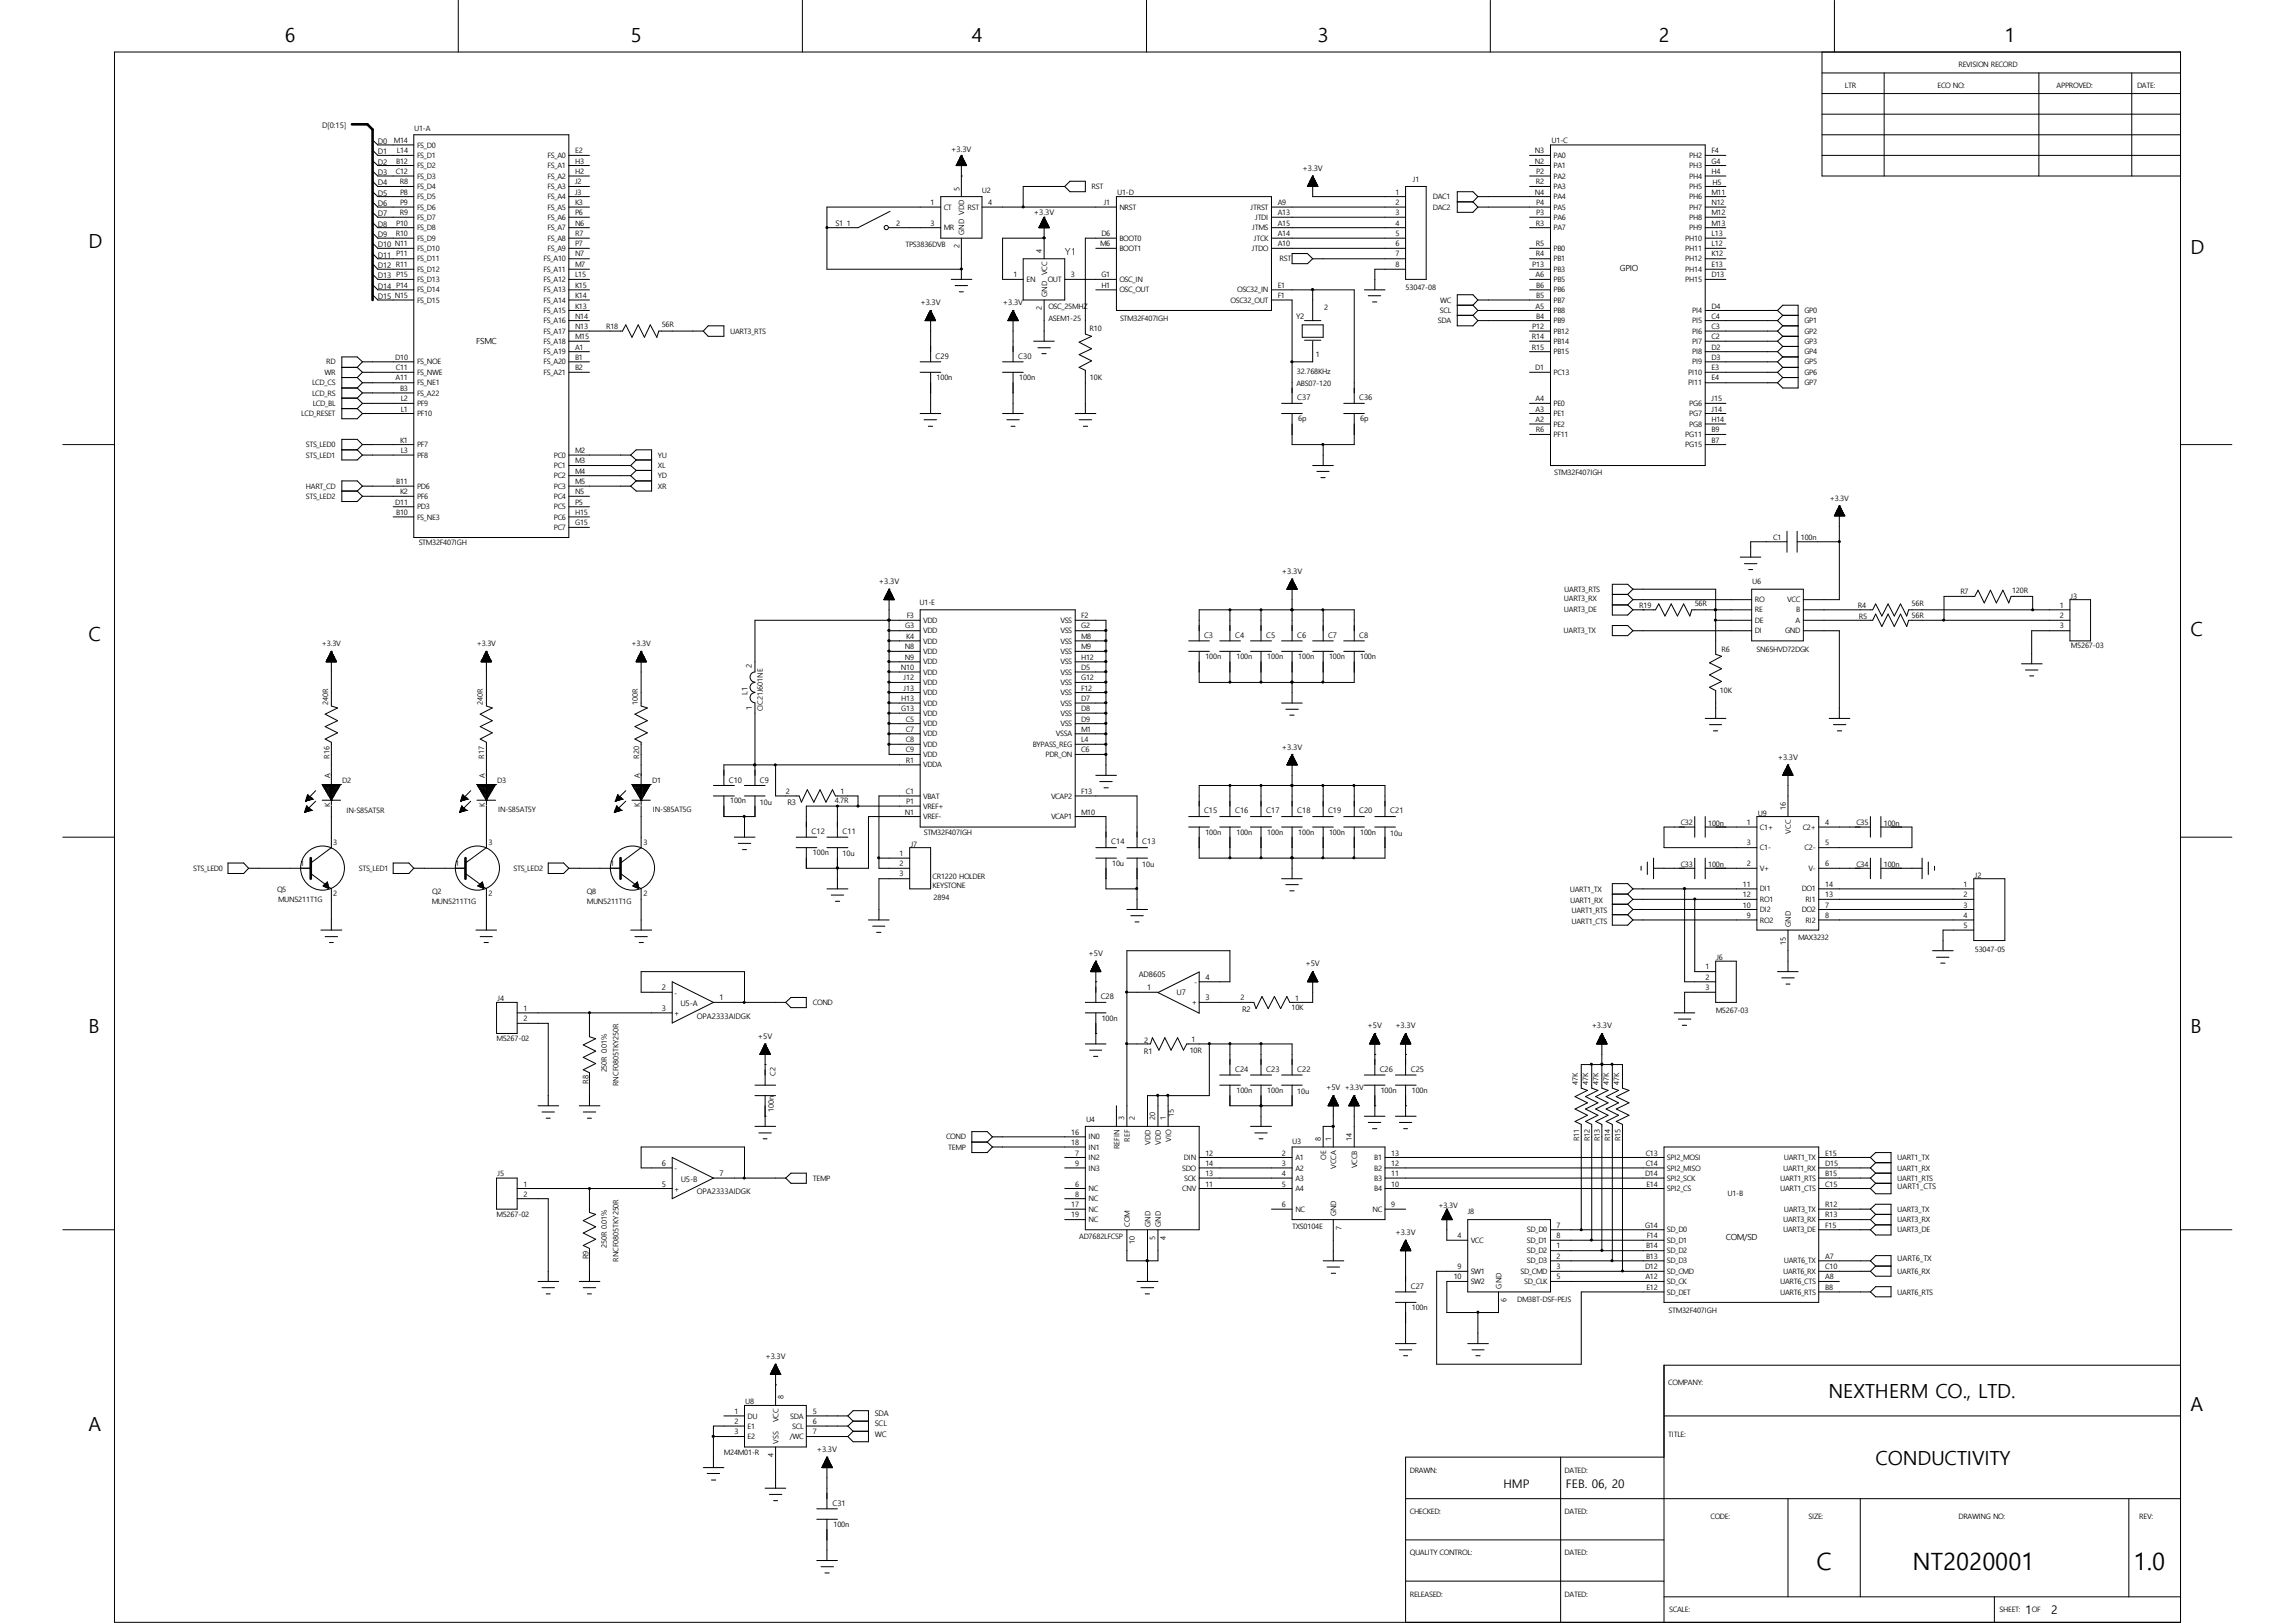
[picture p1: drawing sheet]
<svg xmlns="http://www.w3.org/2000/svg" width="297mm" height="210mm" viewBox="0 0 297 210" stroke-linecap="round" stroke-linejoin="round" font-family="sans-serif">
<defs><g id="words">
<g font-size="3.1">
<text x="235.1" y="203.2">C</text>
<text x="247.5" y="203.2">NT2020001</text>
<text x="276.1" y="203.2">1.0</text>
</g>
<g font-size="2.5">
<text x="36.9" y="5.4">6</text>
<text x="81.6" y="5.4">5</text>
<text x="125.8" y="5.4">4</text>
<text x="170.6" y="5.4">3</text>
<text x="214.7" y="5.4">2</text>
<text x="259.5" y="5.4">1</text>
<text x="11.5" y="32.1">D</text>
<text x="283.5" y="32.8">D</text>
<text x="11.5" y="82.9">C</text>
<text x="283.5" y="82.3">C</text>
<text x="11.5" y="133.7">B</text>
<text x="283.5" y="133.7">B</text>
<text x="11.5" y="185.2">A</text>
<text x="236.6" y="180.8">NEXTHERM CO., LTD.</text>
<text x="283.5" y="182.5">A</text>
<text x="242.7" y="189.5">CONDUCTIVITY</text>
</g>
<g font-size="1.5">
<text x="194.6" y="192.5">HMP</text>
<text x="202.6" y="192.5">FEB. 06, 20</text>
<text x="262.1" y="208.8">1</text>
<text x="265.5" y="208.8">2</text>
</g>
<text font-size="1.3" x="137.8" y="32.9">Y1</text>
<g font-size="1.1">
<text x="209.6" y="35.1">GPIO</text>
<text x="61.6" y="44.5">FSMC</text>
<text x="223.4" y="160.5">COM/SD</text>
</g>
<g font-size="1">
<text x="238.8" y="11.4">LTR</text>
<text x="250.7" y="11.4">ECO NO:</text>
<text x="253.4" y="8.7">REVISION RECORD</text>
<text x="266.2" y="11.4">APPROVED:</text>
<text x="276.6" y="11.4">DATE:</text>
<text x="41.7" y="16.5">D[0:15]</text>
<text x="53.6" y="16.9">U1-A</text>
<text x="48.9" y="18.6">D0</text>
<text x="48.9" y="20">D1</text>
<text x="48.9" y="21.3">D2</text>
<text x="48.9" y="22.6">D3</text>
<text x="48.9" y="24">D4</text>
<text x="51" y="18.5">M14</text>
<text x="51.2" y="22.5">C12</text>
<text x="51.3" y="21.2">B12</text>
<text x="51.4" y="19.9">L14</text>
<text x="51.7" y="23.8">R8</text>
<text x="54" y="19.1">FS_D0</text>
<text x="54" y="20.4">FS_D1</text>
<text x="54" y="21.8">FS_D2</text>
<text x="54" y="23.1">FS_D3</text>
<text x="70.9" y="20.4">FS_A0</text>
<text x="70.9" y="21.8">FS_A1</text>
<text x="70.9" y="23.1">FS_A2</text>
<text x="74.4" y="19.9">E2</text>
<text x="74.4" y="21.2">H3</text>
<text x="74.4" y="22.5">H2</text>
<text x="74.4" y="23.8">J2</text>
<text x="123.1" y="19.7">+3.3V</text>
<text x="168.6" y="22.1">+3.3V</text>
<text x="182.8" y="23.6">J1</text>
<text x="198.6" y="19.9">N3</text>
<text x="198.6" y="21.2">N2</text>
<text x="198.8" y="23.8">R2</text>
<text x="198.8" y="22.5">P2</text>
<text x="200.8" y="18.5">U1-C</text>
<text x="201" y="23.1">PA2</text>
<text x="201" y="20.4">PA0</text>
<text x="201" y="21.8">PA1</text>
<text x="218.6" y="20.4">PH2</text>
<text x="218.6" y="21.8">PH3</text>
<text x="218.6" y="23.1">PH4</text>
<text x="221.5" y="19.9">F4</text>
<text x="221.5" y="21.2">G4</text>
<text x="221.5" y="22.5">H4</text>
<text x="221.6" y="24">H5</text>
<text x="48.9" y="25.3">D5</text>
<text x="48.9" y="26.7">D6</text>
<text x="48.9" y="28">D7</text>
<text x="48.9" y="29.3">D8</text>
<text x="51.3" y="29.2">P10</text>
<text x="51.7" y="27.9">R9</text>
<text x="51.8" y="25.2">P8</text>
<text x="51.8" y="26.5">P9</text>
<text x="54" y="24.5">FS_D4</text>
<text x="54" y="25.8">FS_D5</text>
<text x="54" y="27.1">FS_D6</text>
<text x="54" y="28.4">FS_D7</text>
<text x="54" y="29.8">FS_D8</text>
<text x="70.9" y="24.5">FS_A3</text>
<text x="70.9" y="25.8">FS_A4</text>
<text x="70.9" y="27.1">FS_A5</text>
<text x="70.9" y="28.4">FS_A6</text>
<text x="70.9" y="29.8">FS_A7</text>
<text x="74.4" y="25.2">J3</text>
<text x="74.4" y="26.5">K3</text>
<text x="74.4" y="27.9">P6</text>
<text x="74.4" y="29.2">N6</text>
<text x="108.1" y="29.2">S1</text>
<text x="109.6" y="29.3">1</text>
<text x="116" y="29.3">2</text>
<text x="120.4" y="26.5">1</text>
<text x="120.4" y="29.2">3</text>
<text x="122.1" y="27.1">CT</text>
<text x="122.1" y="29.8">MR</text>
<text x="124.2" y="24.7" transform="rotate(-90 124.2 24.7)">5</text>
<text x="125.2" y="27.1">RST</text>
<text x="127.1" y="24.9">U2</text>
<text x="127.9" y="26.5">4</text>
<text x="133.8" y="27.9">+3.3V</text>
<text x="141.3" y="24.5">RST</text>
<text x="142.8" y="26.5">J1</text>
<text x="144.6" y="25.2">U1-D</text>
<text x="144.9" y="27.1">NRST</text>
<text x="161.8" y="27.1">JTRST</text>
<text x="162.1" y="29.8">JTMS</text>
<text x="162.4" y="28.4">JTDI</text>
<text x="165.4" y="26.5">A9</text>
<text x="165.4" y="27.9">A13</text>
<text x="165.4" y="29.2">A15</text>
<text x="180.6" y="25.2">1</text>
<text x="180.6" y="26.5">2</text>
<text x="180.6" y="27.9">3</text>
<text x="180.6" y="29.2">4</text>
<text x="185.4" y="25.8">DAC1</text>
<text x="185.4" y="27.1">DAC2</text>
<text x="198.6" y="25.2">N4</text>
<text x="198.8" y="29.2">R3</text>
<text x="198.8" y="26.5">P4</text>
<text x="198.8" y="27.9">P3</text>
<text x="201" y="29.8">PA7</text>
<text x="201" y="25.8">PA4</text>
<text x="201" y="27.1">PA5</text>
<text x="201" y="24.5">PA3</text>
<text x="201" y="28.4">PA6</text>
<text x="218.6" y="25.8">PH6</text>
<text x="218.6" y="27.1">PH7</text>
<text x="218.6" y="24.5">PH5</text>
<text x="218.6" y="28.4">PH8</text>
<text x="218.6" y="29.8">PH9</text>
<text x="221.5" y="25.2">M11</text>
<text x="221.5" y="26.5">N12</text>
<text x="221.5" y="27.9">M12</text>
<text x="221.5" y="29.2">M13</text>
<text x="48.9" y="30.6">D9</text>
<text x="48.9" y="32">D10 N11</text>
<text x="48.9" y="33.4">D11 P11</text>
<text x="48.9" y="34.7">D12 R11</text>
<text x="51.2" y="30.5">R10</text>
<text x="54" y="31.2">FS_D9</text>
<text x="54" y="32.5">FS_D10</text>
<text x="54" y="33.8">FS_D11</text>
<text x="54" y="35.2">FS_D12</text>
<text x="70.4" y="33.8">FS_A10</text>
<text x="70.4" y="35.2">FS_A11</text>
<text x="70.9" y="31.2">FS_A8</text>
<text x="70.9" y="32.5">FS_A9</text>
<text x="74.4" y="30.5">R7</text>
<text x="74.4" y="31.9">P7</text>
<text x="74.4" y="33.2">N7</text>
<text x="74.4" y="34.5">M7</text>
<text x="74.4" y="35.9">L15</text>
<text x="117.2" y="31.9">TPS3836DVB</text>
<text x="124.2" y="32.1" transform="rotate(-90 124.2 32.1)">2</text>
<text x="124.8" y="30.4" transform="rotate(-90 124.8 30.4)">GND VDD</text>
<text x="131.1" y="35.9">1</text>
<text x="134.8" y="32.7" transform="rotate(-90 134.8 32.7)">4</text>
<text x="135.5" y="35.6" transform="rotate(-90 135.5 35.6)">VCC</text>
<text x="138.6" y="35.9">3</text>
<text x="142.4" y="31.9">M6</text>
<text x="142.5" y="30.5">D6</text>
<text x="142.5" y="35.9">G1</text>
<text x="144.9" y="32.5">BOOT1</text>
<text x="144.9" y="31.2">BOOT0</text>
<text x="162" y="32.5">JTDO</text>
<text x="162.3" y="31.2">JTCK</text>
<text x="165.4" y="30.5">A14</text>
<text x="165.4" y="31.9">A10</text>
<text x="165.6" y="33.8">RST</text>
<text x="180.6" y="30.5">5</text>
<text x="180.6" y="31.9">6</text>
<text x="180.6" y="33.2">7</text>
<text x="180.6" y="34.5">8</text>
<text x="198.3" y="34.5">P13</text>
<text x="198.7" y="35.9">A6</text>
<text x="198.8" y="31.9">R5</text>
<text x="198.8" y="33.2">R4</text>
<text x="201" y="32.5">PB0</text>
<text x="201" y="33.8">PB1</text>
<text x="201" y="35.2">PB3</text>
<text x="218.1" y="31.2">PH10</text>
<text x="218.1" y="32.5">PH11</text>
<text x="218.1" y="33.8">PH12</text>
<text x="218.1" y="35.2">PH14</text>
<text x="221.5" y="30.5">L13</text>
<text x="221.5" y="31.9">L12</text>
<text x="221.5" y="33.2">K12</text>
<text x="221.5" y="34.5">E13</text>
<text x="221.5" y="35.9">D13</text>
<text x="48.9" y="36">D13 P15</text>
<text x="48.9" y="37.4">D14 P14</text>
<text x="48.9" y="38.7">D15 N15</text>
<text x="54" y="36.5">FS_D13</text>
<text x="54" y="37.8">FS_D14</text>
<text x="54" y="39.2">FS_D15</text>
<text x="70.4" y="36.5">FS_A12</text>
<text x="70.4" y="37.8">FS_A13</text>
<text x="70.4" y="39.2">FS_A14</text>
<text x="70.4" y="40.5">FS_A15</text>
<text x="70.4" y="41.8">FS_A16</text>
<text x="74.4" y="37.2">K15</text>
<text x="74.4" y="38.6">K14</text>
<text x="74.4" y="39.9">K13</text>
<text x="74.4" y="41.2">N14</text>
<text x="119.1" y="39.5">+3.3V</text>
<text x="129.8" y="39.5">+3.3V</text>
<text x="132.8" y="36.5">EN</text>
<text x="134.8" y="40.1" transform="rotate(-90 134.8 40.1)">2</text>
<text x="135.5" y="38.4" transform="rotate(-90 135.5 38.4)">GND</text>
<text x="135.6" y="36.5">OUT</text>
<text x="135.7" y="41.5">ASEM1-25</text>
<text x="135.7" y="39.9">OSC_25MHZ</text>
<text x="142.5" y="37.2">H1</text>
<text x="144.9" y="36.5">OSC_IN</text>
<text x="144.9" y="37.8">OSC_OUT</text>
<text x="144.9" y="41.5">STM32F407IGH</text>
<text x="159.3" y="39.2">OSC32_OUT</text>
<text x="160.1" y="37.8">OSC32_IN</text>
<text x="165.4" y="37.2">E1</text>
<text x="165.4" y="38.6">F1</text>
<text x="167.7" y="41.2">Y2</text>
<text x="171.4" y="40.2">2</text>
<text x="181.9" y="37.5">53047-08</text>
<text x="186.1" y="41.8">SDA</text>
<text x="186.4" y="40.5">SCL</text>
<text x="186.4" y="39.2">WC</text>
<text x="198.7" y="39.9">A5</text>
<text x="198.8" y="37.2">B6</text>
<text x="198.8" y="41.2">B4</text>
<text x="198.8" y="38.6">B5</text>
<text x="201" y="40.5">PB8</text>
<text x="201" y="36.5">PB5</text>
<text x="201" y="37.8">PB6</text>
<text x="201" y="41.8">PB9</text>
<text x="201" y="39.2">PB7</text>
<text x="218.1" y="36.5">PH15</text>
<text x="219" y="40.5">PI4</text>
<text x="219" y="41.8">PI5</text>
<text x="221.5" y="39.9">D4</text>
<text x="221.5" y="41.2">C4</text>
<text x="233.5" y="40.5">GP0</text>
<text x="233.5" y="41.8">GP1</text>
<text x="42.2" y="47.2">RD</text>
<text x="51.1" y="46.6">D10</text>
<text x="51.2" y="47.9">C11</text>
<text x="54" y="47.2">FS_NOE</text>
<text x="70.4" y="43.2">FS_A17</text>
<text x="70.4" y="44.5">FS_A18</text>
<text x="70.4" y="45.8">FS_A19</text>
<text x="70.4" y="47.2">FS_A20</text>
<text x="74.4" y="42.6">N13</text>
<text x="74.4" y="43.9">M15</text>
<text x="74.4" y="45.3">A1</text>
<text x="74.4" y="46.6">B1</text>
<text x="74.4" y="47.9">B2</text>
<text x="78.4" y="42.6">R18</text>
<text x="85.6" y="42.3">56R</text>
<text x="94.5" y="43.2">UART3_RTS</text>
<text x="121.1" y="46.4">C29</text>
<text x="131.8" y="46.4">C30</text>
<text x="141" y="42.9">R10</text>
<text x="170.3" y="46.2">1</text>
<text x="198.2" y="43.9">R14</text>
<text x="198.2" y="45.3">R15</text>
<text x="198.3" y="42.6">P12</text>
<text x="198.7" y="47.9">D1</text>
<text x="201" y="44.5">PB14</text>
<text x="201" y="43.2">PB12</text>
<text x="201" y="45.8">PB15</text>
<text x="219" y="47.2">PI9</text>
<text x="219" y="43.2">PI6</text>
<text x="219" y="44.5">PI7</text>
<text x="219" y="45.8">PI8</text>
<text x="221.5" y="47.9">E3</text>
<text x="221.5" y="46.6">D3</text>
<text x="221.5" y="42.6">C3</text>
<text x="221.5" y="43.9">C2</text>
<text x="221.5" y="45.3">D2</text>
<text x="233.5" y="43.2">GP2</text>
<text x="233.5" y="44.5">GP3</text>
<text x="233.5" y="45.8">GP4</text>
<text x="233.5" y="47.2">GP5</text>
<text x="39" y="53.8">LCD_RESET</text>
<text x="40.4" y="49.9">LCD_CS</text>
<text x="40.4" y="51.2">LCD_RS</text>
<text x="40.5" y="52.5">LCD_BL</text>
<text x="42" y="48.5">WR</text>
<text x="51.2" y="49.2">A11</text>
<text x="51.8" y="50.6">B3</text>
<text x="51.9" y="51.9">L2</text>
<text x="51.9" y="53.3">L1</text>
<text x="54" y="48.5">FS_NWE</text>
<text x="54" y="52.5">PF9</text>
<text x="54" y="53.8">PF10</text>
<text x="54" y="49.9">FS_NE1</text>
<text x="54" y="51.2">FS_A22</text>
<text x="70.4" y="48.5">FS_A21</text>
<text x="121.2" y="49.1">100n</text>
<text x="131.9" y="49.1">100n</text>
<text x="141.1" y="49.2">10K</text>
<text x="167.8" y="50">ABS07-120</text>
<text x="167.9" y="48.4">32.768KHz</text>
<text x="167.9" y="51.8">C37</text>
<text x="175.9" y="51.8">C36</text>
<text x="198.7" y="51.9">A4</text>
<text x="198.7" y="53.3">A3</text>
<text x="201" y="52.5">PE0</text>
<text x="201" y="53.8">PE1</text>
<text x="201" y="48.5">PC13</text>
<text x="218.5" y="48.5">PI10</text>
<text x="218.5" y="49.9">PI11</text>
<text x="218.6" y="52.5">PG6</text>
<text x="218.6" y="53.8">PG7</text>
<text x="221.5" y="51.9">J15</text>
<text x="221.5" y="53.3">J14</text>
<text x="221.5" y="49.2">E4</text>
<text x="233.5" y="48.5">GP6</text>
<text x="233.5" y="49.9">GP7</text>
<text x="39.6" y="57.9">STS_LED0</text>
<text x="39.6" y="59.2">STS_LED1</text>
<text x="51.8" y="57.3">K1</text>
<text x="51.9" y="58.6">L3</text>
<text x="54" y="57.9">PF7</text>
<text x="54" y="59.2">PF8</text>
<text x="71.7" y="59.2">PC0</text>
<text x="74.4" y="59.9">M3</text>
<text x="74.4" y="58.6">M2</text>
<text x="85.1" y="59.2">YU</text>
<text x="168" y="54.5">6p</text>
<text x="176" y="54.5">6p</text>
<text x="198.7" y="54.6">A2</text>
<text x="198.8" y="55.9">R6</text>
<text x="201" y="55.2">PE2</text>
<text x="201" y="56.6">PF11</text>
<text x="218.1" y="56.6">PG11</text>
<text x="218.1" y="57.9">PG15</text>
<text x="218.6" y="55.2">PG8</text>
<text x="221.5" y="55.9">B9</text>
<text x="221.5" y="54.6">H14</text>
<text x="221.5" y="57.3">B7</text>
<text x="39.6" y="63.2">HART_CD</text>
<text x="39.6" y="64.6">STS_LED2</text>
<text x="51.1" y="65.3">D11</text>
<text x="51.3" y="62.6">B11</text>
<text x="51.8" y="64">K2</text>
<text x="54" y="65.9">PD3</text>
<text x="54" y="64.6">PF6</text>
<text x="54" y="63.2">PD6</text>
<text x="71.7" y="60.6">PC1</text>
<text x="71.7" y="61.9">PC2</text>
<text x="71.7" y="63.2">PC3</text>
<text x="71.7" y="64.6">PC4</text>
<text x="71.7" y="65.9">PC5</text>
<text x="74.4" y="61.3">M4</text>
<text x="74.4" y="62.6">M5</text>
<text x="74.4" y="64">N5</text>
<text x="74.4" y="65.3">P5</text>
<text x="85.1" y="60.6">XL</text>
<text x="85.1" y="61.9">YD</text>
<text x="85.1" y="63.2">XR</text>
<text x="201.1" y="61.5">STM32F407IGH</text>
<text x="236.8" y="64.8">+3.3V</text>
<text x="51.3" y="66.6">B10</text>
<text x="54" y="67.2">FS_NE3</text>
<text x="54.2" y="70.6">STM32F407IGH</text>
<text x="71.7" y="67.2">PC6</text>
<text x="71.7" y="68.6">PC7</text>
<text x="74.4" y="66.6">H15</text>
<text x="74.4" y="68">G15</text>
<text x="229.5" y="69.9">C1</text>
<text x="233" y="69.9">100n</text>
<text x="113.7" y="75.6">+3.3V</text>
<text x="165.9" y="74.3">+3.3V</text>
<text x="202.4" y="77.8">UART3_RX</text>
<text x="202.4" y="76.6">UART3_RTS</text>
<text x="226.8" y="75.6">U6</text>
<text x="227.1" y="77.9">RO</text>
<text x="231.3" y="77.9">VCC</text>
<text x="253.7" y="76.9">R7</text>
<text x="260.4" y="76.7">120R</text>
<text x="268" y="77.5">J3</text>
<text x="41.7" y="83.6">+3.3V</text>
<text x="61.7" y="83.6">+3.3V</text>
<text x="81.7" y="83.6">+3.3V</text>
<text x="117.1" y="84">N8</text>
<text x="117.1" y="81.3">G3</text>
<text x="117.3" y="82.7">K4</text>
<text x="117.3" y="80">F3</text>
<text x="119" y="78.3">U1-E</text>
<text x="119.5" y="80.6">VDD</text>
<text x="119.5" y="82">VDD</text>
<text x="119.5" y="83.3">VDD</text>
<text x="137.2" y="80.6">VSS</text>
<text x="137.2" y="82">VSS</text>
<text x="137.2" y="83.3">VSS</text>
<text x="139.9" y="80">F2</text>
<text x="139.9" y="81.3">G2</text>
<text x="139.9" y="82.7">M8</text>
<text x="139.9" y="84">M9</text>
<text x="155.8" y="82.5">C3</text>
<text x="159.9" y="82.5">C4</text>
<text x="163.9" y="82.5">C5</text>
<text x="167.9" y="82.5">C6</text>
<text x="171.9" y="82.5">C7</text>
<text x="175.9" y="82.5">C8</text>
<text x="202.4" y="82">UART3_TX</text>
<text x="202.4" y="79.2">UART3_DE</text>
<text x="212.1" y="78.7">R19</text>
<text x="219.3" y="78.4">56R</text>
<text x="227.1" y="79.2">RE</text>
<text x="227.1" y="80.6">DE</text>
<text x="227.1" y="82">DI</text>
<text x="231" y="82">GND</text>
<text x="232.4" y="80.6">A</text>
<text x="232.5" y="79.2">B</text>
<text x="240.5" y="78.7">R4</text>
<text x="240.6" y="80.1">R5</text>
<text x="247.4" y="78.4">56R</text>
<text x="247.4" y="79.9">56R</text>
<text x="266.6" y="80">2</text>
<text x="266.6" y="81.3">3</text>
<text x="266.6" y="78.7">1</text>
<text x="268" y="83.8">M5267-03</text>
<text x="96.7" y="89.9" transform="rotate(-90 96.7 89.9)">L1</text>
<text x="97.3" y="86.4" transform="rotate(-90 97.3 86.4)">2</text>
<text x="116.6" y="86.7">N10</text>
<text x="116.9" y="88">J12</text>
<text x="116.9" y="89.4">J13</text>
<text x="117.1" y="85.3">N9</text>
<text x="119.5" y="84.6">VDD</text>
<text x="119.5" y="86">VDD</text>
<text x="119.5" y="87.3">VDD</text>
<text x="119.5" y="88.6">VDD</text>
<text x="119.5" y="90">VDD</text>
<text x="137.2" y="84.6">VSS</text>
<text x="137.2" y="86">VSS</text>
<text x="137.2" y="87.3">VSS</text>
<text x="137.2" y="88.6">VSS</text>
<text x="137.2" y="90">VSS</text>
<text x="139.9" y="85.3">H12</text>
<text x="139.9" y="86.7">D5</text>
<text x="139.9" y="88">G12</text>
<text x="139.9" y="89.4">F12</text>
<text x="156" y="85.3">100n</text>
<text x="160" y="85.3">100n</text>
<text x="164" y="85.3">100n</text>
<text x="168" y="85.3">100n</text>
<text x="172" y="85.3">100n</text>
<text x="176" y="85.3">100n</text>
<text x="222.6" y="89.6">10K</text>
<text x="222.8" y="84.3">R6</text>
<text x="227.3" y="84.3">SN65HVD72DGK</text>
<text x="42.5" y="91.2" transform="rotate(-90 42.5 91.2)">240R</text>
<text x="62.5" y="91.2" transform="rotate(-90 62.5 91.2)">240R</text>
<text x="82.5" y="91.2" transform="rotate(-90 82.5 91.2)">100R</text>
<text x="97.3" y="91.9" transform="rotate(-90 97.3 91.9)">1</text>
<text x="98.7" y="92" transform="rotate(-90 98.7 92)">CIC21J601NE</text>
<text x="116.6" y="90.7">H13</text>
<text x="116.6" y="92">G13</text>
<text x="117.2" y="93.4">C5</text>
<text x="117.2" y="94.7">C7</text>
<text x="119.5" y="91.3">VDD</text>
<text x="119.5" y="92.6">VDD</text>
<text x="119.5" y="94">VDD</text>
<text x="119.5" y="95.3">VDD</text>
<text x="136.7" y="95.3">VSSA</text>
<text x="137.2" y="91.3">VSS</text>
<text x="137.2" y="92.6">VSS</text>
<text x="137.2" y="94">VSS</text>
<text x="139.9" y="90.7">D7</text>
<text x="139.9" y="92">D8</text>
<text x="139.9" y="93.4">D9</text>
<text x="139.9" y="94.7">M1</text>
<text x="42.6" y="98.2" transform="rotate(-90 42.6 98.2)">R16</text>
<text x="42.7" y="100.7" transform="rotate(-90 42.7 100.7)">A</text>
<text x="44.3" y="101.3">D2</text>
<text x="62.7" y="98.2" transform="rotate(-90 62.7 98.2)">R17</text>
<text x="62.7" y="100.7" transform="rotate(-90 62.7 100.7)">A</text>
<text x="64.3" y="101.3">D3</text>
<text x="82.7" y="98.2" transform="rotate(-90 82.7 98.2)">R20</text>
<text x="82.8" y="100.7" transform="rotate(-90 82.8 100.7)">A</text>
<text x="84.4" y="101.3">D1</text>
<text x="94.3" y="101.3">C10</text>
<text x="98.3" y="101.3">C9</text>
<text x="117.2" y="96.1">C8</text>
<text x="117.2" y="97.4">C9</text>
<text x="117.2" y="98.7">R1</text>
<text x="119.5" y="96.6">VDD</text>
<text x="119.5" y="98">VDD</text>
<text x="119.5" y="99.3">VDDA</text>
<text x="133.6" y="96.6">BYPASS_REG</text>
<text x="135.3" y="98">PDR_ON</text>
<text x="139.9" y="96.1">L4</text>
<text x="139.9" y="97.4">C6</text>
<text x="165.9" y="97">+3.3V</text>
<text x="230.1" y="98.3">+3.3V</text>
<text x="42.7" y="104.5" transform="rotate(-90 42.7 104.5)">K</text>
<text x="44.8" y="105.2">IN-S85AT5R</text>
<text x="62.7" y="104.5" transform="rotate(-90 62.7 104.5)">K</text>
<text x="64.5" y="105.1">IN-S85AT5Y</text>
<text x="82.8" y="104.5" transform="rotate(-90 82.8 104.5)">K</text>
<text x="84.5" y="105.1">IN-S85AT5G</text>
<text x="94.5" y="104">100n</text>
<text x="98.3" y="104.1">10u</text>
<text x="101.7" y="102.7">2</text>
<text x="101.9" y="104.2">R3</text>
<text x="105" y="107.9">C12</text>
<text x="108" y="103.8">4.7R</text>
<text x="108.8" y="102.8">1</text>
<text x="109.1" y="107.9">C11</text>
<text x="117.1" y="105.4">N1</text>
<text x="117.2" y="102.7">C1</text>
<text x="117.3" y="104.1">P1</text>
<text x="119.5" y="103.3">VBAT</text>
<text x="119.5" y="104.6">VREF+</text>
<text x="119.5" y="106">VREF-</text>
<text x="119.5" y="108">STM32F407IGH</text>
<text x="136" y="103.3">VCAP2</text>
<text x="136" y="106">VCAP1</text>
<text x="139.9" y="102.7">F13</text>
<text x="139.9" y="105.4">M10</text>
<text x="155.8" y="105.2">C15</text>
<text x="156" y="108">100n</text>
<text x="159.9" y="105.2">C16</text>
<text x="160" y="108">100n</text>
<text x="163.9" y="105.2">C17</text>
<text x="164" y="108">100n</text>
<text x="167.9" y="105.2">C18</text>
<text x="168" y="108">100n</text>
<text x="171.9" y="105.2">C19</text>
<text x="172" y="108">100n</text>
<text x="175.9" y="105.2">C20</text>
<text x="176" y="108">100n</text>
<text x="179.9" y="105.2">C21</text>
<text x="217.5" y="106.8">C32</text>
<text x="221.1" y="106.8">100n</text>
<text x="226.1" y="106.7">1</text>
<text x="227.5" y="105.5">U9</text>
<text x="227.8" y="107.4">C1+</text>
<text x="231.1" y="104.9" transform="rotate(-90 231.1 104.9)">16</text>
<text x="231.8" y="107.9" transform="rotate(-90 231.8 107.9)">VCC</text>
<text x="233.3" y="107.4">C2+</text>
<text x="236.2" y="106.7">4</text>
<text x="240.2" y="106.8">C35</text>
<text x="243.8" y="106.8">100n</text>
<text x="25" y="112.7">STS_LED0</text>
<text x="38.9" y="112.1">1</text>
<text x="43.1" y="109.4">3</text>
<text x="46.4" y="112.7">STS_LED1</text>
<text x="59" y="112.1">1</text>
<text x="63.2" y="109.4">3</text>
<text x="66.5" y="112.7">STS_LED2</text>
<text x="79" y="112.1">1</text>
<text x="83.3" y="109.4">3</text>
<text x="105.2" y="110.7">100n</text>
<text x="109.1" y="110.8">10u</text>
<text x="116.4" y="110.7">1</text>
<text x="116.4" y="112.1">2</text>
<text x="116.4" y="113.4">3</text>
<text x="117.9" y="109.6">J7</text>
<text x="120.7" y="113.7">CR1220 HOLDER</text>
<text x="143.8" y="109.3">C14</text>
<text x="143.9" y="112">10u</text>
<text x="147.8" y="109.3">C13</text>
<text x="147.8" y="112.1">10u</text>
<text x="179.9" y="108.1">10u</text>
<text x="217.5" y="112.1">C33</text>
<text x="221.1" y="112.2">100n</text>
<text x="226.1" y="112.1">2</text>
<text x="226.1" y="109.4">3</text>
<text x="227.8" y="112.7">V+</text>
<text x="227.8" y="110">C1-</text>
<text x="233.6" y="110">C2-</text>
<text x="234.1" y="112.7">V-</text>
<text x="236.2" y="109.4">5</text>
<text x="236.2" y="112.1">6</text>
<text x="240.2" y="112.1">C34</text>
<text x="243.8" y="112.2">100n</text>
<text x="255.6" y="113.6">J2</text>
<text x="35.9" y="115.5">Q5</text>
<text x="36" y="116.7">MUN5211T1G</text>
<text x="43.1" y="116">2</text>
<text x="55.9" y="117">MUN5211T1G</text>
<text x="55.9" y="115.7">Q2</text>
<text x="63.2" y="116">2</text>
<text x="75.9" y="115.7">Q8</text>
<text x="75.9" y="117">MUN5211T1G</text>
<text x="83.3" y="116">2</text>
<text x="120.7" y="114.9">KEYSTONE</text>
<text x="120.8" y="116.5">2894</text>
<text x="203.2" y="115.5">UART1_TX</text>
<text x="203.2" y="116.8">UART1_RX</text>
<text x="203.4" y="118.2">UART1_RTS</text>
<text x="203.4" y="119.5">UART1_CTS</text>
<text x="225.6" y="117.4">10</text>
<text x="225.6" y="114.8">11</text>
<text x="225.6" y="116.1">12</text>
<text x="226.1" y="118.8">9</text>
<text x="227.8" y="119.4">RO2</text>
<text x="227.8" y="118">DI2</text>
<text x="227.8" y="115.4">DI1</text>
<text x="227.8" y="116.7">RO1</text>
<text x="231.8" y="120" transform="rotate(-90 231.8 120)">GND</text>
<text x="233.2" y="118">DO2</text>
<text x="233.2" y="115.4">DO1</text>
<text x="233.7" y="119.4">RI2</text>
<text x="233.7" y="116.7">RI1</text>
<text x="236.2" y="117.4">7</text>
<text x="236.2" y="118.8">8</text>
<text x="236.2" y="116.1">13</text>
<text x="236.2" y="114.8">14</text>
<text x="254.1" y="114.8">1</text>
<text x="254.1" y="116.1">2</text>
<text x="254.1" y="117.4">3</text>
<text x="254.1" y="118.8">4</text>
<text x="140.9" y="123.7">+5V</text>
<text x="169" y="125.1">+5V</text>
<text x="220.7" y="125.4">1</text>
<text x="222.1" y="124.2">J6</text>
<text x="231.1" y="122.2" transform="rotate(-90 231.1 122.2)">15</text>
<text x="232.7" y="121.6">MAX3232</text>
<text x="254.1" y="120.1">5</text>
<text x="255.6" y="123.2">53047-05</text>
<text x="64.4" y="129.6">J4</text>
<text x="67.7" y="130.8">1</text>
<text x="85.6" y="128.1">2</text>
<text x="85.6" y="130.8">3</text>
<text x="87.2" y="131.5">+</text>
<text x="87.2" y="128.8">-</text>
<text x="88.1" y="130.1">U5-A</text>
<text x="90.2" y="131.8">OPA2333AIDGK</text>
<text x="93.1" y="129.5">1</text>
<text x="105.2" y="130">COND</text>
<text x="142.5" y="129.3">C28</text>
<text x="147.4" y="126.4">AD8605</text>
<text x="148.5" y="128.1">1</text>
<text x="152.3" y="128.7">U7</text>
<text x="154.3" y="130.1">+</text>
<text x="154.6" y="127.4">-</text>
<text x="156" y="129.5">3</text>
<text x="156" y="126.8">4</text>
<text x="160.5" y="129.5">2</text>
<text x="160.7" y="130.9">R2</text>
<text x="167.1" y="130.7">10K</text>
<text x="167.6" y="129.5">1</text>
<text x="220.7" y="126.8">2</text>
<text x="220.7" y="128.1">3</text>
<text x="222" y="131.1">M5267-03</text>
<text x="64.3" y="134.7">M5267-02</text>
<text x="67.7" y="132.1">2</text>
<text x="98.1" y="134.4">+5V</text>
<text x="142.6" y="132.1">100n</text>
<text x="148" y="136.4">R1</text>
<text x="148.1" y="135">2</text>
<text x="154" y="136.3">10R</text>
<text x="154.2" y="134.9">1</text>
<text x="177" y="133.1">+5V</text>
<text x="180.6" y="133.1">+3.3V</text>
<text x="206" y="133.1">+3.3V</text>
<text x="76.2" y="140.2" transform="rotate(-90 76.2 140.2)">R8</text>
<text x="78.5" y="138.8" transform="rotate(-90 78.5 138.8)">250R 0.01%</text>
<text x="80.1" y="140.5" transform="rotate(-90 80.1 140.5)">RNCF0805TKY250R</text>
<text x="100.2" y="143.9" transform="rotate(-90 100.2 143.9)">100n</text>
<text x="100.4" y="139.2" transform="rotate(-90 100.4 139.2)">C2</text>
<text x="159.9" y="138.7">C24</text>
<text x="160" y="141.4">100n</text>
<text x="163.9" y="138.7">C23</text>
<text x="164" y="141.4">100n</text>
<text x="167.9" y="138.7">C22</text>
<text x="167.9" y="141.5">10u</text>
<text x="171.6" y="141.1">+5V +3.3V</text>
<text x="178.6" y="138.7">C26</text>
<text x="178.7" y="141.4">100n</text>
<text x="182.6" y="138.7">C25</text>
<text x="182.7" y="141.4">100n</text>
<text x="204.2" y="140.4" transform="rotate(-90 204.2 140.4)">47K</text>
<text x="205.5" y="140.4" transform="rotate(-90 205.5 140.4)">47K</text>
<text x="206.9" y="140.4" transform="rotate(-90 206.9 140.4)">47K</text>
<text x="208.2" y="140.4" transform="rotate(-90 208.2 140.4)">47K</text>
<text x="209.5" y="140.4" transform="rotate(-90 209.5 140.4)">47K</text>
<text x="122.4" y="147.4">COND</text>
<text x="122.7" y="148.8">TEMP</text>
<text x="138.6" y="146.9">16</text>
<text x="138.6" y="148.2">18</text>
<text x="139.1" y="149.5">7</text>
<text x="140.5" y="145.2">U4</text>
<text x="140.9" y="147.4">IN0</text>
<text x="140.9" y="148.8">IN1</text>
<text x="144.9" y="148.7" transform="rotate(-90 144.9 148.7)">REFIN</text>
<text x="145.5" y="145" transform="rotate(-90 145.5 145)">3</text>
<text x="146.2" y="147.7" transform="rotate(-90 146.2 147.7)">REF</text>
<text x="146.9" y="145" transform="rotate(-90 146.9 145)">2</text>
<text x="148.9" y="148.1" transform="rotate(-90 148.9 148.1)">VDD</text>
<text x="149.5" y="145" transform="rotate(-90 149.5 145)">20</text>
<text x="150.2" y="148.1" transform="rotate(-90 150.2 148.1)">VDD</text>
<text x="150.9" y="145" transform="rotate(-90 150.9 145)">1</text>
<text x="151.6" y="147.7" transform="rotate(-90 151.6 147.7)">VIO</text>
<text x="151.9" y="144.6" transform="rotate(-90 151.9 144.6)">15</text>
<text x="156" y="149.5">12</text>
<text x="165.9" y="149.5">2</text>
<text x="167.2" y="148">U3</text>
<text x="170.9" y="147.7" transform="rotate(-90 170.9 147.7)">8</text>
<text x="172.3" y="147.7" transform="rotate(-90 172.3 147.7)">1</text>
<text x="175" y="147.7" transform="rotate(-90 175 147.7)">14</text>
<text x="180" y="149.5">13</text>
<text x="204.4" y="147.7" transform="rotate(-90 204.4 147.7)">R11</text>
<text x="205.7" y="147.7" transform="rotate(-90 205.7 147.7)">R12</text>
<text x="207" y="147.7" transform="rotate(-90 207 147.7)">R13</text>
<text x="208.4" y="147.7" transform="rotate(-90 208.4 147.7)">R14</text>
<text x="209.7" y="147.7" transform="rotate(-90 209.7 147.7)">R15</text>
<text x="213" y="149.5">C13</text>
<text x="236.2" y="149.5">E15</text>
<text x="64.4" y="152.2">J5</text>
<text x="67.7" y="153.5">1</text>
<text x="67.7" y="154.9">2</text>
<text x="85.6" y="150.9">6</text>
<text x="85.6" y="153.5">5</text>
<text x="87.2" y="154.2">+</text>
<text x="87.2" y="151.5">-</text>
<text x="88.1" y="152.9">U5-B</text>
<text x="90.2" y="154.6">OPA2333AIDGK</text>
<text x="93.1" y="152.2">7</text>
<text x="105.2" y="152.8">TEMP</text>
<text x="139.1" y="153.5">6</text>
<text x="139.1" y="154.9">8</text>
<text x="139.1" y="150.9">9</text>
<text x="140.9" y="154.1">NC</text>
<text x="140.9" y="150.1">IN2</text>
<text x="140.9" y="155.4">NC</text>
<text x="140.9" y="151.5">IN3</text>
<text x="153" y="154.1">CNV</text>
<text x="153" y="151.5">SDO</text>
<text x="153.2" y="150.1">DIN</text>
<text x="153.2" y="152.8">SCK</text>
<text x="156" y="153.5">11</text>
<text x="156" y="152.2">13</text>
<text x="156" y="150.9">14</text>
<text x="165.9" y="150.9">3</text>
<text x="165.9" y="152.2">4</text>
<text x="165.9" y="153.5">5</text>
<text x="167.6" y="150.1">A1</text>
<text x="167.6" y="151.5">A2</text>
<text x="167.6" y="152.8">A3</text>
<text x="167.6" y="154.1">A4</text>
<text x="171.6" y="150.1" transform="rotate(-90 171.6 150.1)">OE</text>
<text x="172.9" y="151.3" transform="rotate(-90 172.9 151.3)">VCCA</text>
<text x="175.6" y="151.2" transform="rotate(-90 175.6 151.2)">VCCB</text>
<text x="177.8" y="154.1">B4</text>
<text x="177.8" y="152.8">B3</text>
<text x="177.8" y="151.5">B2</text>
<text x="177.8" y="150.1">B1</text>
<text x="180" y="153.5">10</text>
<text x="180" y="152.2">11</text>
<text x="180" y="150.9">12</text>
<text x="212.9" y="152.2">D14</text>
<text x="213" y="150.9">C14</text>
<text x="213.1" y="153.5">E14</text>
<text x="215.7" y="150.1">SPI2_MOSI</text>
<text x="215.7" y="151.5">SPI2_MISO</text>
<text x="215.7" y="152.8">SPI2_SCK</text>
<text x="215.7" y="154.1">SPI2_CS</text>
<text x="223.6" y="154.7">U1-B</text>
<text x="230.4" y="152.8">UART1_RTS</text>
<text x="230.4" y="154.1">UART1_CTS</text>
<text x="230.8" y="151.5">UART1_RX</text>
<text x="230.8" y="150.1">UART1_TX</text>
<text x="236.2" y="150.9">D15</text>
<text x="236.2" y="152.2">B15</text>
<text x="236.2" y="153.5">C15</text>
<text x="245.5" y="150.1">UART1_TX</text>
<text x="245.5" y="151.5">UART1_RX</text>
<text x="245.5" y="152.8">UART1_RTS</text>
<text x="245.5" y="153.8">UART1_CTS</text>
<text x="64.3" y="157.5">M5267-02</text>
<text x="78.5" y="161.5" transform="rotate(-90 78.5 161.5)">250R 0.01%</text>
<text x="138.6" y="156.2">17</text>
<text x="138.6" y="157.5">19</text>
<text x="139.7" y="160.3">AD7682LFCSP</text>
<text x="140.9" y="156.8">NC</text>
<text x="140.9" y="158.2">NC</text>
<text x="146.2" y="158.8" transform="rotate(-90 146.2 158.8)">COM</text>
<text x="146.9" y="161" transform="rotate(-90 146.9 161)">10</text>
<text x="148.9" y="158.8" transform="rotate(-90 148.9 158.8)">GND</text>
<text x="149.5" y="160.4" transform="rotate(-90 149.5 160.4)">5</text>
<text x="150.2" y="158.8" transform="rotate(-90 150.2 158.8)">GND</text>
<text x="150.9" y="160.4" transform="rotate(-90 150.9 160.4)">4</text>
<text x="165.9" y="156.2">6</text>
<text x="167.2" y="159.1">TXS0104E</text>
<text x="167.6" y="156.8">NC</text>
<text x="172.9" y="157.4" transform="rotate(-90 172.9 157.4)">GND</text>
<text x="173.6" y="159.1" transform="rotate(-90 173.6 159.1)">7</text>
<text x="177.6" y="156.8">NC</text>
<text x="180" y="156.2">9</text>
<text x="180.6" y="159.8">+3.3V</text>
<text x="186.2" y="156.3">+3.3V</text>
<text x="188.6" y="160.2">4</text>
<text x="189.9" y="157.1">J8</text>
<text x="190.3" y="160.8">VCC</text>
<text x="197.6" y="159.5">SD_D0</text>
<text x="197.6" y="160.8">SD_D1</text>
<text x="201.4" y="161.5">1</text>
<text x="201.4" y="158.9">7</text>
<text x="201.4" y="160.2">8</text>
<text x="212.9" y="158.9">G14</text>
<text x="213" y="161.5">B14</text>
<text x="213.1" y="160.2">F14</text>
<text x="215.7" y="159.5">SD_D0</text>
<text x="215.7" y="160.8">SD_D1</text>
<text x="230.8" y="158.2">UART3_RX</text>
<text x="230.8" y="159.5">UART3_DE</text>
<text x="230.8" y="156.8">UART3_TX</text>
<text x="236.2" y="156.2">R12</text>
<text x="236.2" y="157.5">R13</text>
<text x="236.2" y="158.9">F15</text>
<text x="245.5" y="159.5">UART3_DE</text>
<text x="245.5" y="156.8">UART3_TX</text>
<text x="245.5" y="158.2">UART3_RX</text>
<text x="76.2" y="162.9" transform="rotate(-90 76.2 162.9)">R9</text>
<text x="80.1" y="163.3" transform="rotate(-90 80.1 163.3)">RNCF0805TKY250R</text>
<text x="182.6" y="166.8">C27</text>
<text x="188.1" y="165.6">10</text>
<text x="188.6" y="164.2">9</text>
<text x="190.3" y="164.8">SW1</text>
<text x="190.3" y="166.2">SW2</text>
<text x="194.3" y="166.8" transform="rotate(-90 194.3 166.8)">GND</text>
<text x="196.8" y="164.8">SD_CMD</text>
<text x="197.3" y="166.2">SD_CLK</text>
<text x="197.6" y="162.2">SD_D2</text>
<text x="197.6" y="163.5">SD_D3</text>
<text x="201.4" y="162.9">2</text>
<text x="201.4" y="164.2">3</text>
<text x="201.4" y="165.6">5</text>
<text x="212.9" y="164.2">D12</text>
<text x="212.9" y="165.6">A12</text>
<text x="213" y="162.9">B13</text>
<text x="213.1" y="166.9">E12</text>
<text x="215.7" y="162.2">SD_D2</text>
<text x="215.7" y="163.5">SD_D3</text>
<text x="215.7" y="164.8">SD_CMD</text>
<text x="215.7" y="166.2">SD_CK</text>
<text x="215.7" y="167.5">SD_DET</text>
<text x="230.4" y="166.2">UART6_CTS</text>
<text x="230.4" y="167.5">UART6_RTS</text>
<text x="230.8" y="164.8">UART6_RX</text>
<text x="230.8" y="163.5">UART6_TX</text>
<text x="236.2" y="164.2">C10</text>
<text x="236.2" y="165.6">A8</text>
<text x="236.2" y="162.9">A7</text>
<text x="236.2" y="166.9">B8</text>
<text x="245.5" y="164.8">UART6_RX</text>
<text x="245.5" y="167.5">UART6_RTS</text>
<text x="245.5" y="163.2">UART6_TX</text>
<text x="182.7" y="169.5">100n</text>
<text x="195" y="168.5" transform="rotate(-90 195 168.5)">6</text>
<text x="196.3" y="168.5">DM3BT-DSF-PEJS</text>
<text x="215.9" y="169.9">STM32F407IGH</text>
<text x="99.1" y="175.9">+3.3V</text>
<text x="215.9" y="179.2">COMPANY:</text>
<text x="95" y="182.9">1</text>
<text x="95" y="184.3">2</text>
<text x="95" y="185.6">3</text>
<text x="96.4" y="181.7">U8</text>
<text x="96.7" y="183.6">DU</text>
<text x="96.7" y="184.9">E1</text>
<text x="100.8" y="184.1" transform="rotate(-90 100.8 184.1)">VCC</text>
<text x="101.4" y="181.1" transform="rotate(-90 101.4 181.1)">8</text>
<text x="102.3" y="183.6">SDA</text>
<text x="102.5" y="184.9">SCL</text>
<text x="105.2" y="182.9">5</text>
<text x="105.2" y="184.3">6</text>
<text x="105.2" y="185.6">7</text>
<text x="113.2" y="185.9">WC</text>
<text x="113.2" y="184.5">SCL</text>
<text x="113.2" y="183.2">SDA</text>
<text x="215.9" y="185.9">TITLE:</text>
<text x="93.7" y="188.3">M24M01-R</text>
<text x="96.7" y="186.2">E2</text>
<text x="100.1" y="188.5" transform="rotate(-90 100.1 188.5)">4</text>
<text x="100.8" y="186.8" transform="rotate(-90 100.8 186.8)">VSS</text>
<text x="102.2" y="186.2">/WC</text>
<text x="105.7" y="187.9">+3.3V</text>
<text x="182.5" y="190.5">DRAWN:</text>
<text x="202.5" y="190.5">DATED:</text>
<text x="107.7" y="194.9">C31</text>
<text x="107.9" y="197.6">100n</text>
<text x="182.5" y="195.9">CHECKED:</text>
<text x="202.5" y="195.9">DATED:</text>
<text x="221.4" y="196.6">CODE:</text>
<text x="234.1" y="196.6">SIZE:</text>
<text x="253.4" y="196.6">DRAWING NO:</text>
<text x="276.9" y="196.6">REV:</text>
<text x="182.5" y="201.3">QUALITY CONTROL:</text>
<text x="202.5" y="201.3">DATED:</text>
<text x="182.5" y="206.6">RELEASED:</text>
<text x="202.5" y="206.6">DATED:</text>
<text x="216" y="208.6">SCALE:</text>
<text x="258.8" y="208.6">SHEET:</text>
<text x="263" y="208.6">OF</text>
</g>
</g></defs>
<g fill="none" stroke="#000" stroke-width=".13">
<path d="M14.8 6.7h267.4v203.2h-267.4zM48.2 19.4l.7 .7h4.7M48.2 18.1l.7 .7h4.7M53.6 17.4h20v52.2h-20zM59.3 0v6.7M103.8 0v6.7M148.4 0v6.7M192.9 0v6.7M200.7 18.8h20v41.4h-20zM235.8 14.8h46.4M235.8 9.4h46.4M235.8 12.1h46.4"/>
<path d="M235.8 17.4h46.4M235.8 6.7v16.1h46.4M237.4 0v6.7M243.8 9.4v13.4M263.9 9.4v13.4M275.9 9.4v13.4M48.2 22.1l.7 .7h4.7M48.2 30.1l.7 .7h4.7M48.2 24.8l.7 .6h4.7M48.2 26.1l.7 .7h4.7M48.2 28.8l.7 .7h4.7M48.2 38.1l.7 .7h4.7"/>
<path d="M48.2 32.8l.7 .7h4.7M48.2 35.5l.7 .7h4.7M48.2 23.5l.7 .6h4.7M48.2 27.5l.7 .6h4.7M48.2 31.5l.7 .6h4.7M48.2 34.1l.7 .7h4.7M48.2 20.8l.7 .6h4.7M48.2 36.8l.7 .7h4.7M73.6 20.1h2.7M73.6 22.8h2.7M73.6 30.8h2.7M73.6 25.4h2.7"/>
<path d="M73.6 26.8h2.7M73.6 29.5h2.7M73.6 38.8h2.7M73.6 33.5h2.7M73.6 36.2h2.7M73.6 24.1h2.7M73.6 28.1h2.7M73.6 32.1h2.7M73.6 34.8h2.7M73.6 21.4h2.7M73.6 37.5h2.7M115.1 29.5h6.7"/>
<path d="M115.2 27.3l-4.2 2.2h-4M121.8 25.4h5.3v5.4h-5.3zM121.8 26.8h-14.8v8h17.4M123.1 36.2h2.7M123.6 37h1.6M123.8 21.4h1.3M123.8 21.3h1.3M123.8 21.3h1.2v.1M123.8 21.3v.1M123.9 21.3h1.1M123.9 21.4v-.2h1.1v.2M123.9 21.1h1"/>
<path d="M124 21.1h.9v.3M124 21v.4M124 21h.9M124 21h.8v.4M124 20.9v.5M124 20.9h.8M124 20.9h.8v.5M124 20.8v.6M124.1 20.8h.7M124.1 20.7h.7v.7M124.2 37.8h.5M124.2 20.7h.5v.7"/>
<path d="M124.2 20.5h.4v.9M124.2 20.5v.9M124.2 20.5h.4M124.2 20.4h.4v1M124.2 20.4v1M124.3 20.4h.2M124.3 20.3h.2v1.1M124.3 20.3v1.1M124.3 20.3h.2M124.4 20.2h.1v1.2M124.4 20.2v1.2M124.4 20.1h.1"/>
<path d="M124.4 34.8h.1M124.4 22.8h.1M124.4 20.1v5.3M124.4 30.8v5.4M124.4 20.1l.7 1.3h-1.4zM124.4 20.2h.1M124.7 20.6h-.5v.8M124.7 20.7h-.6v.7M127.1 26.8h17.4M132.4 33.5h5.4v5.3h-5.4zM134.5 29.4l1.3 .1M134.5 29.4v.1"/>
<path d="M134.5 29.4h1.2M134.5 29.5v-.2h1.2v.2M134.6 29.3h1.1M134.6 29.2h1.1v.3M134.6 29.2v.3M134.6 29.1h1M134.7 29.1h.9v.4M134.7 29h.9v.5M134.7 28.9h.8M134.7 29v.5M134.7 29.5v-.6h.8v.6M134.8 28.8h.7"/>
<path d="M134.8 28.8h.6v.7M134.8 28.7v.8M134.8 28.7h.6M134.8 28.7h.6v.8M134.8 28.6v.9M134.9 28.6h.4M134.9 28.5h.4v1M135 28.4h.3v1.1M135 28.4h.2v1.1M135 28.3v1.2M135 28.3h.2M135.1 28.2h.1v1.3"/>
<path d="M135.1 28.1h.1M135.1 30.8h.1M135.1 30.8h-5.3v5.4h2.6M135.1 28.1l.7 1.4h-1.3M135.1 28.1v5.4M135.1 38.8v5.4M135.1 28.1l-.6 1.4M135.2 28.2h-.1v1.3M135.3 28.4h-.3v1.1M135.3 28.5h-.4v1M135.6 29h-.9v.5M137.8 24.1h-5.4v2.7"/>
<path d="M137.8 36.2h6.7M137.8 24.1l.7-.6h2v1.3h-2zM141.8 32.1h2.7M141.8 37.5h2.7M144.5 30.8h-4v12.4l.8 .3-1.6 .8 1.6 .8-1.6 .8 1.6 .8-1.6 .8 .8 .4v5.6M144.5 25.4h20v14.8h-20zM164.5 30.8h17.4M164.5 26.8h17.4M164.5 29.5h17.4M164.5 38.8h2.7v13.4M164.5 28.1h17.4M164.5 32.1h17.4"/>
<path d="M164.5 37.5h10.8v14.7M167.2 32.8h2l.7 .7-.7 .6h-2zM169.2 24.1v-.1h1.3v.1M169.3 24h1.2M169.3 24h1.2v.1M169.3 23.9v.2M169.3 23.9h1.1M169.3 24.1v-.3h1.1v.3M169.4 23.8h1M169.4 23.7h.9v.4M169.5 23.7h.8v.4M169.5 23.6h.8"/>
<path d="M169.5 23.6v.5M169.5 23.5h.8v.6M169.5 23.5v.6M169.5 23.5h.7M169.5 23.4h.7v.7M169.5 23.4v.7M169.6 23.4h.6M169.6 23.3h.6v.8M169.6 23.3v.8M169.7 23.3h.4M169.7 23.2h.4v.9M169.7 23.2v.9"/>
<path d="M169.7 23.2h.4M169.7 23.1h.4v1M169.7 23v1.1M169.8 23h.2M169.8 23h.2v1.1M169.8 22.9h.1v1.2M169.9 22.8h.1M169.9 22.8v2.6h12M169.9 33.5h12M169.9 22.8l.7 1.3h-1.4zM169.9 37.5v4M169.9 22.8h-.1v1.3"/>
<path d="M170 22.9h-.2v1.2M170.3 23.7h-.9v.4M176.6 37.5h2.6M177.1 38.3h1.6M177.6 39.1h.6M181.9 24.1h2.7v12.1h-2.7zM181.9 34.8h-4v2.7M188.6 26.1h2M188.6 39.5h2M190.6 26.1l.7 .7M190.6 39.5l.7 .7M191.3 25.4h9.4"/>
<path d="M191.3 26.8h9.4M191.3 38.8h9.4M191.3 25.4l-.7 .7M191.3 25.4l-.7-.6h-2v2.7h2l.7-.7M191.3 38.8l-.7-.7h-2v4.1h2l.7-.7M191.3 38.8l-.7 .7M198 20.1h2.7M198 22.8h2.7M198 29.5h2.7M198 33.5h2.7M198 36.2h2.7M198 24.1h2.7"/>
<path d="M198 28.1h2.7M198 32.1h2.7M198 34.8h2.7M198 21.4h2.7M198 37.5h2.7M220.7 20.1h2.7M220.7 22.8h2.7M220.7 30.8h2.7M220.7 25.4h2.7M220.7 26.8h2.7M220.7 29.5h2.7M220.7 33.5h2.7"/>
<path d="M220.7 36.2h2.7M220.7 24.1h2.7M220.7 28.1h2.7M220.7 32.1h2.7M220.7 34.8h2.7M220.7 21.4h2.7M235.8 20.1h46.4M8.1 57.5h6.7M44.2 47.5h2M44.2 48.9h2M44.2 50.2h2M44.2 51.5h2"/>
<path d="M44.2 52.9h2M44.2 58.2h2M46.2 47.5l.7 .7M46.2 48.9l.7 .6M46.2 50.2l.7 .6M46.2 51.5l.7 .7M46.2 52.9l.7 .6M46.2 58.2l.7 .7M46.9 57.5h6.7M46.9 46.8h6.7M46.9 48.2h6.7M46.9 58.9h6.7"/>
<path d="M46.9 52.2h6.7M46.9 53.5h6.7M46.9 49.5h6.7M46.9 50.8h6.7M46.9 46.8l-.7 .7M46.9 46.8l-.7-.6h-2v8h2l.7-.7M46.9 57.5l-.7-.6h-2v2.6h2l.7-.6M46.9 48.2l-.7 .7M46.9 49.5l-.7 .7M46.9 50.8l-.7 .7M46.9 52.2l-.7 .7M46.9 57.5l-.7 .7"/>
<path d="M73.6 46.8h2.7M73.6 48.2h2.7M73.6 58.9h8M73.6 40.2h2.7M73.6 41.5h2.7M73.6 42.8h7l.4-.8 .8 1.6 .8-1.6 .8 1.6 .8-1.6 .8 1.6 .3-.8h5.7M73.6 44.2h2.7M73.6 45.5h2.7M81.6 58.9l.7-.7h2v5.3h-2l-.7-.6M81.6 58.9l.7 .6M82.3 59.5h2M82.3 59.5l-.7 .7"/>
<path d="M91.7 42.2h2v1.3h-2l-.7-.7zM119.1 46.8h2.7M119.1 48.2h2.7M119.1 53.5h2.7M119.6 54.3h1.6M119.8 41.5h1.3M119.8 41.4h1.2M119.8 41.5v-.2h1.2v.2M119.8 41.3h1.2M119.9 41.2h1v.3M119.9 41.2v.3M119.9 41.2h1"/>
<path d="M119.9 41.5v-.4h1v.4M120 41.1h.9M120 41h.9v.5M120 41v.5M120 41h.8M120.1 40.9h.7v.6M120.1 40.9h.6M120.1 40.9v.6M120.1 40.8h.6v.7M120.1 40.7h.6v.8M120.1 40.6v.9M120.1 55.2h.6"/>
<path d="M120.2 40.6h.4M120.2 40.6h.4v.9M120.2 40.6v.9M120.2 40.5h.4v1M120.2 40.4v1.1M120.3 40.4h.3M120.3 40.4h.2v1.1M120.3 40.3v1.2M120.4 40.3h.1M120.4 40.3h.1v1.2M120.4 40.2v1.3M120.4 40.2h.1"/>
<path d="M120.4 40.2v6.6M120.4 48.2v5.3M120.4 40.2l-.7 1.3h1.4M120.4 40.2l.7 1.3M120.7 40.7h-.6v.8M129.8 46.8h2.6M129.8 48.2h2.6M129.8 53.5h2.6M130.3 54.3h1.6M130.5 41.5h1.2M130.5 41.4h1.2M130.5 41.5v-.2h1.2v.2"/>
<path d="M130.6 41.3h1.1M130.6 41.2h1.1v.3M130.6 41.5v-.4h1v.4M130.6 41.1h1M130.7 41h.8v.5M130.7 41v.5M130.7 41h.8M130.7 40.9h.8v.6M130.7 40.9v.6M130.8 40.8h.6v.7M130.8 40.9h.6M130.8 40.7v.8"/>
<path d="M130.8 40.7h.6M130.9 40.7h.5v.8M130.9 55.2h.5M130.9 40.6h.4v.9M130.9 40.5h.4v1M130.9 40.4v1.1M131 40.4h.2M131 40.4h.2v1.1M131.1 40.3v1.2M131.1 40.2v1.3M131.1 40.2h.1M131.1 40.2v6.6"/>
<path d="M131.1 48.2v5.3M131.1 40.2l.7 1.3h-1.4zM131.2 40.3h-.2v1.2M131.3 40.6h-.4v.9M131.4 40.6h-.5v.9M131.6 41.2h-1v.3M133.8 44.2h2.6M134.3 45h1.6M134.8 45.8h.6M139.1 53.5h2.7M139.7 54.3h1.6M140.2 55.2h.6"/>
<path d="M165.9 52.2h2.6M165.9 53.5h2.6M167.2 53.5v4h8.1v-4M168.5 42h2.7v1.6h-2.7zM168.8 41.5h2.1M168.8 44h2.1M169.9 44.2v2.6h-2.7M171.2 57.5v2.7M173.9 52.2h2.7M173.9 53.5h2.7M188.6 40.8h2M190.6 40.8l.7 .7"/>
<path d="M191.3 40.2h9.4M191.3 41.5h9.4M191.3 40.2l-.7 .6M198 48.2h2.7M198 52.2h2.7M198 53.5h2.7M198 42.8h2.7M198 44.2h2.7M198 45.5h2.7M198 56.2h2.7M198 54.9h2.7M220.7 57.5h2.7"/>
<path d="M220.7 46.8h9.3M220.7 48.2h9.3M220.7 52.2h2.7M220.7 53.5h2.7M220.7 49.5h9.3M220.7 40.2h9.3M220.7 41.5h9.3M220.7 42.8h9.3M220.7 44.2h9.3M220.7 45.5h9.3M220.7 56.2h2.7M220.7 54.9h2.7"/>
<path d="M230 40.2l.7-.7h2v10.7h-2l-.7-.7M230 40.2l.7 .6M230 41.5l.7 .7M230 42.8l.7 .7M230 44.2l.7 .6M230 45.5l.7 .7M230 46.8l.7 .7M230 48.2l.7 .7M230.7 47.5h2M230.7 46.2h2M230.7 48.9h2M230.7 40.8h2"/>
<path d="M230.7 42.2h2M230.7 40.8l-.7 .7M230.7 43.5h2M230.7 42.2l-.7 .6M230.7 44.8h2M230.7 43.5l-.7 .7M230.7 44.8l-.7 .7M230.7 46.2l-.7 .6M230.7 47.5l-.7 .7M230.7 48.9l-.7 .6M282.2 57.5h6.6M44.2 63.5h2"/>
<path d="M46.2 63.5l.7 .7M46.9 64.2h6.7M46.9 62.9h6.7M46.9 62.9l-.7-.7h-2v2.7h2l.7-.7M46.9 62.9l-.7 .6M50.9 65.6h2.7M50.9 66.9h2.7M73.6 65.6h2.7M73.6 64.2h2.7M73.6 62.9h8M73.6 66.9h2.7M73.6 60.2h8"/>
<path d="M73.6 61.6h8M73.6 68.2h2.7M81.6 60.2l.7 .7M81.6 61.6l.7 .6M82.3 60.9h2M82.3 62.2h2M82.3 60.9l-.7 .7M82.3 62.2l-.7 .7M114.4 77.6h1.3M114.4 77.5v.1M114.5 77.5h1.2M114.5 77.4h1.2v.2"/>
<path d="M114.5 77.4v.2M114.5 77.4h1.1M114.5 77.6v-.3h1.1v.3M114.6 77.3h1M114.6 77.2h.9v.4M114.6 77.1h.9v.5M114.6 77h.9M114.6 77.1v.5M114.7 77.6v-.6h.7v.6M114.7 77h.7M114.8 76.9h.6v.7M114.8 76.8h.6v.8"/>
<path d="M114.8 76.8v.8M114.9 76.8h.4M114.9 76.7h.4v.9M114.9 76.6v1M114.9 76.6h.4M114.9 76.6h.3v1M114.9 76.5v1.1M114.9 76.5h.3M115 76.5h.1v1.1M115 76.4h.1v1.2M115.1 76.2h.1M115.1 76.2l.6 1.4h-1.3z"/>
<path d="M115.1 76.2v21.4h4M115.1 76.3h-.1v1.3M115.1 76.4h-.1v1.2M115.4 76.8h-.6v.8M115.5 77.2h-.9v.4M119.1 78.9h20v28.1h-20zM159.2 78.9v4M163.2 78.9v4M166.6 76.2h1.3M166.6 76.2h.1M166.6 76.2h1.2M166.6 76.1h1.2v.1"/>
<path d="M166.6 76.1v.1M166.7 76h1.1M166.7 76.2v-.2h1.1v.2M166.7 75.9h1M166.8 76.2v-.3h.9v.3M166.8 75.8h.9M166.8 75.8h.8v.4M166.8 76.2v-.6h.8v.6M166.9 75.6h.7M166.9 75.6h.6v.6M166.9 75.5v.7M166.9 75.5h.6"/>
<path d="M166.9 75.5h.6v.7M166.9 75.4v.8M167 75.4h.4M167 75.4h.4v.8M167 75.2h.4v1M167 75.2v1M167.1 75.2h.2M167.1 75.1h.2v1.1M167.2 75h.1v1.2M167.2 74.9h.1M167.2 78.9h.1M167.2 74.9l.7 1.3h-1.4z"/>
<path d="M167.2 74.9v8M167.3 75h-.1v1.2M167.3 75.1h-.2v1.1M167.4 75.3h-.4v.9M167.6 75.7h-.8v.5M169.9 60.2h2.7M170.4 61h1.6M170.9 61.8h.6M171.2 78.9v4M208.7 78.3h2M208.7 76.9h2M210.7 76.9l.6 .7"/>
<path d="M210.7 78.3l.6 .6M211.3 76.2h10.7v8.5l.8 .2-1.6 .9 1.6 .7-1.6 .8 1.6 .9-1.6 .7 .8 .5v3.6M211.3 77.6h15.4M211.3 78.9h2.9l.5-.8 .8 1.6 .8-1.6 .8 1.6 .8-1.6 .8 1.6 .2-.8h7.8M211.3 76.2l-.6-.6h-2v4h2l.6-.7M211.3 77.6l-.6 .7M211.3 76.2l-.6 .7M212.6 78.9h.1M222 78.9h.1M225.2 72.1h2.7M225.8 72.9h1.6M226.3 73.7h.5"/>
<path d="M226.7 76.2h6.7v6.7h-6.7zM231.3 68.7v2.8M231.3 70.1h-4.7v2M232.6 68.7v2.8M232.6 70.1h5.4M233.4 78.9h9l.3-.8 .8 1.6 .8-1.6 .9 1.6 .8-1.6 .8 1.6 .2-.8h20.9M237.4 66.7v.1M237.4 66.7l1.3 .1M237.4 66.7h1.3M237.5 66.6h1.1M237.5 66.8v-.2h1.1v.2M237.5 66.5h1.1v.3"/>
<path d="M237.6 66.4h.9M237.6 66.4v.4M237.6 66.3h.9M237.6 66.3v.5M237.7 66.3h.8M237.7 66.2h.7M237.7 66.1v.7M237.7 66.1h.7M237.7 66.1h.7v.7M237.7 66v.8M237.8 66h.6M237.8 66h.5"/>
<path d="M237.8 65.9v.9M237.9 65.9h.4v.9M237.9 65.8h.4M238 65.7h.2M238 65.6v1.2M238 65.6h.1M238 65.5v1.3M238 65.4h.1M238 65.4v12.2h-4.6M238 65.4l-.6 1.4M238 65.4l.8 1.4h-1.4M238 65.5h.1"/>
<path d="M238.1 65.5v1.3M238.2 65.6v1.2M238.2 65.7h-.3v1.1M238.3 65.8h-.4v1M238.3 65.7v1.1M238.3 66v.8M238.4 66.2v.6M238.5 66.3v.5M238.5 66.5h-1v.3M238.5 66.4v.4M263.1 78.9v-1.7h-2.8l-.3 .8-.8-1.6-.8 1.6-.8-1.6-.8 1.6-.8-1.6-.4 .8h-4v3.1M267.9 77.6h2.7v5.3h-2.7z"/>
<path d="M42.2 85.6h1.3M42.3 85.6v-.2h1.2v.2M42.3 85.3h1.1v.3M42.3 85.3v.3M42.3 85.4h1.1M42.4 85.3h1M42.4 85.3h.9v.3M42.4 85.2v.4M42.4 85.2h.9M42.5 85.6v-.5h.8v.5M42.5 85.1h.8M42.5 85.6v-.6h.8v.6"/>
<path d="M42.5 85h.7M42.5 84.9h.7v.7M42.5 84.9v.7M42.6 84.9h.6M42.6 84.8h.5v.8M42.7 84.7h.4v.9M42.7 84.7v.9M42.7 84.6h.3v1M42.7 84.7h.4M42.7 84.5v1.1M42.8 84.4v1.2M42.8 84.5h.2"/>
<path d="M42.8 84.5h.2v1.1M42.8 84.4h.2M42.8 84.4h.1v1.2M42.9 84.3h.1M42.9 84.3v7.1l.8 .2-1.6 .8 1.6 .9-1.6 .7 1.6 .8-1.6 .8 .8 .5v8.1M42.9 84.3l-.7 1.3h1.3M42.9 84.3l.6 1.3M42.9 84.3l-.1 1.3M43.1 84.8h-.5v.8M43.5 85.5h-1.3v.1M62.3 85.6h1.3M62.3 85.5v.1"/>
<path d="M62.3 85.5h1.2M62.3 85.6v-.2h1.2v.2M62.4 85.4h1.1M62.4 85.3h1.1v.3M62.4 85.3v.3M62.4 85.3h1.1M62.4 85.3h1v.3M62.4 85.2v.4M62.5 85.2h.9M62.5 85.6v-.5h.8v.5M62.5 85.1h.8M62.6 85.6v-.6h.7v.6"/>
<path d="M62.6 85h.7M62.6 84.9h.6v.7M62.6 84.9v.7M62.7 84.8h.5v.8M62.7 84.8v.8M62.7 84.9h.5M62.7 84.8h.5M62.7 84.7h.5v.9M62.7 84.7v.9M62.7 84.7h.4M62.8 84.6h.3v1M62.8 84.5h.2v1.1"/>
<path d="M62.9 84.4h.1v1.2M62.9 84.3v1.3M62.9 84.3h.1M62.9 84.3v7.1l.8 .2-1.6 .8 1.6 .9-1.6 .7 1.6 .8-1.6 .8 .8 .5v8.1M62.9 84.3l-.6 1.3M62.9 84.3l.7 1.3M63 84.4h-.2v1.2M63.1 84.5h-.3v1.1M82.3 85.5v.1M82.3 85.6h1.3M82.4 85.5h1.2M82.4 85.6v-.2h1.2v.2"/>
<path d="M82.4 85.4h1.1M82.5 85.3h1v.3M82.5 85.2h.9M82.5 85.2v.4M82.5 85.6v-.5h.9v.5M82.6 85.6v-.6h.8v.6M82.6 85.1h.8M82.6 85h.8M82.6 84.9h.7v.7M82.6 84.9v.7M82.7 84.9h.6M82.7 84.8h.6v.8"/>
<path d="M82.7 84.8v.8M82.8 84.8h.4M82.8 84.7h.4v.9M82.8 84.7v.9M82.8 84.7h.3M82.8 84.6h.3v1M82.9 84.5h.2v1.1M82.9 84.4h.1v1.2M82.9 84.3v1.3M83 84.3h.1M83 84.3l.7 1.3h-1.4M83 84.3v7.1l.8 .2-1.6 .8 1.6 .9-1.6 .7 1.6 .8-1.6 .8 .8 .5v8.1"/>
<path d="M83 84.3l-.7 1.3M83.1 84.4h-.2v1.2M83.1 84.5h-.3v1.1M83.5 85.3h-1v.3M97.7 89.6a.66 .66 0 0 0-.6 .7 .66 .66 0 0 0 .6 .6M97.7 88.3a.64 .64 0 0 0-.6 .6 .64 .64 0 0 0 .6 .7M97.7 99h.1M97.7 91v10.6M100.4 99v4h3l.3 .8 .8-1.6 .8 1.6 .8-1.6 .8 1.6 .8-1.6 .4 .8h2.9v1.3M115.1 80.3h.1M115.1 82.9h4M115.1 81.6h4"/>
<path d="M115.1 84.3h4M115.1 85.6h4M115.1 87h4M115.1 88.3h4M115.1 89.6h4M115.1 91h4M115.1 92.3h4M115.1 93.6h4M115.1 95h4M115.1 96.3h4M119.1 80.3h-21.4v6.7a.66 .66 0 0 0-.6 .6 .66 .66 0 0 0 .6 .7M119.1 99h-25.4v2.6"/>
<path d="M139.1 82.9h4M139.1 80.3h4v20M139.1 81.6h4M139.1 84.3h4M139.1 85.6h4M139.1 87h4M139.1 88.3h4M139.1 89.6h4M139.1 91h4M139.1 92.3h4M139.1 93.6h4M139.1 95h4"/>
<path d="M139.1 96.3h4M139.1 97.6h4M153.8 82.9h2.7M153.8 84.3h2.7M155.2 82.9v-4h20.1v4M155.2 84.3v4h20.1v-4M157.9 82.9h2.6M157.9 84.3h2.6M159.2 84.3v4M161.8 82.9h2.7M161.8 84.3h2.7M163.2 84.3v4"/>
<path d="M165.9 82.9h2.6M165.9 84.3h2.6M165.9 91h2.6M166.4 91.8h1.6M166.6 98.9v.1M166.6 98.9l1.3 .1M166.6 98.8v.2M166.6 98.8h1.2v.2M166.6 98.9h1.2M166.7 98.7v.3M166.7 98.7h1.1v.3M166.7 98.8h1.1"/>
<path d="M166.7 98.6h1M166.8 99v-.4h.9v.4M166.8 98.6h.9M166.8 98.5h.8v.5M166.8 99v-.6h.8v.6M166.9 98.2v.8M166.9 98.3h.6v.7M166.9 98.3h.7M166.9 92.5h.6M166.9 98.1v.9M166.9 98.2h.6v.8M166.9 98.2h.6"/>
<path d="M167 98.1h.4M167 98.1h.4v.9M167 97.9v1.1M167 98h.4v1M167.1 97.9h.2M167.1 97.9h.2v1.1M167.2 97.7h.1v1.3M167.2 97.6h.1M167.2 88.3h.1M167.2 84.3v6.7M167.2 97.6v8.1M167.2 97.6l.7 1.4h-1.4z"/>
<path d="M167.3 97.7h-.1v1.3M167.3 97.8h-.2v1.2M167.4 98h-.4v1M167.6 98.5h-.8v.5M169.9 82.9h2.7M169.9 84.3h2.7M171.2 84.3v4M173.9 82.9h2.7M173.9 84.3h2.7M208.7 80.9h2l.6 .7-.6 .7h-2zM211.3 81.6h15.4M220.7 93h2.7"/>
<path d="M221.2 93.8h1.6M221.7 94.6h.6M222 80.3h4.7M230.9 100h1M230.9 99.9h1v.4M230.9 99.9v.4M230.9 99.9h.9M230.9 99.9h.9v.4M230.9 99.8v.5M231 99.8h.8M231 99.7h.8v.6M231 99.7h.7"/>
<path d="M231 99.7v.6M231.1 99.6h.6v.7M231.1 99.6v.7M231.1 99.6h.6M231.1 99.5h.5v.8M231.2 99.4h.4v.9M231.2 99.3h.3v1M231.2 99.2v1.1M231.3 99.1v1.2M231.3 99.2h.2M231.3 99.2h.2v1.1M231.3 99.1h.1"/>
<path d="M231.3 99.1h.1v1.2M231.3 99v1.3M231.4 99h.1M231.4 99v6.7M231.4 99l-.7 1.3h1.3M231.4 99l.6 1.3M231.6 99.4h-.4v.9M231.6 99.5h-.5v.8M233.4 80.3h9l.3-.8 .8 1.6 .8-1.6 .9 1.6 .8-1.6 .8 1.6 .2-.8h20.9M233.4 81.6h4.6v11.4M236.7 93h2.7M237.3 93.8h1.6"/>
<path d="M237.8 94.6h.5M261.6 85.9h2.7M262.1 86.7h1.6M262.7 87.5h.5M267.9 81.6h-5v4.3M8.1 108.3h6.7M29.5 111.7h2l.7 .7-.7 .6h-2zM32.2 112.4h8M39.4 105.1h.1M39.5 104.9h.8M39.5 103.7h.1M39.6 103.5h.5"/>
<path d="M39.6 104.6h.4M39.7 104.3h.1M39.7 103.4h.8M39.7 104.3v.8M39.7 104.3l-.3 .8M39.7 104.3l.5 .4M39.7 104.5h.1M39.7 103.1h.5M39.8 102.9h.1M39.8 103h.2M39.8 102.9l-.3 .8M39.8 102.9l.5 .4"/>
<path d="M39.8 102.9v.7M39.8 104.4v.6M39.9 103v.5M39.9 104.6v.4h-.4M40.1 103.1v.4M40.1 104.6v.3M40.2 113l2.7 2v5.4M40.2 103.2v.3M40.2 104.7v.2M40.2 104.7l.1 .2M40.2 104.7h-.7v.4M40.3 104.9h.1"/>
<path d="M40.3 103.3h-.6v.3M40.3 103.3l.2 .1M40.3 103.3v.1M40.3 104.9l-.9 .2M40.5 103.4h.1M40.5 103.4l-1 .3M40.9 102.3l-1.4 1.4M40.9 103.7l-1.4 1.3M41.7 101.5h.1M41.7 103.5h2.4M41.7 101.5h2.4M41.7 101.5l1.2 2"/>
<path d="M41.7 101.6h2.3M41.8 114.6h.1M41.8 101.5v.3h2.1M41.8 114.6l.6-.5 .1 .9zM41.8 114.6h.7M41.9 101.9h2M42 101.5v.5M42 114.5v.2M42 114.5h.5v.4M42 102.1h1.8M42 114.8h.5M42.1 101.5v.7h1.6v-.7"/>
<path d="M42.1 114.4v.4M42.1 114.3h.3M42.2 102.3h1.4M42.2 101.5v.9M42.2 114.3v.6M42.2 102.4h1.3M42.3 114.2h.1M42.3 102.6h1.1M42.3 101.5v1.2M42.3 114.1v.8M42.4 102.7h.9M42.4 114.9h.1"/>
<path d="M42.5 101.5v1.4h.8v-1.4M42.5 103h.7M42.6 103.1h.5M42.6 101.5v1.6M42.7 103.3h.3M42.8 101.5v1.8M42.8 103.4h.2M42.9 103.5h.1M42.9 104.3v5.4l-2.7 2M43 101.5v1.8M43.1 101.5v1.6M43.4 101.5v1.1"/>
<path d="M43.5 101.5v.9M43.8 101.5v.4M43.9 101.5v.2M44.1 101.5h.1M44.1 101.5l-1.2 2M50.9 111.7h2l.7 .7-.7 .6h-2zM53.6 112.4h6.6M59.5 105.1h.1M59.6 104.9h.8M59.6 103.7h.1M59.6 103.5h.5M59.6 104.6h.5"/>
<path d="M59.7 103.4h.8M59.7 104.5h.2M59.7 104.3h.1M59.7 104.3v.8M59.7 104.3l-.2 .8M59.7 104.3l.5 .4M59.8 103.1h.4M59.8 103h.2M59.9 102.9h.1M59.9 102.9l-.3 .8M59.9 102.9l.5 .4M59.9 102.9v.7"/>
<path d="M59.9 104.4v.6M60 104.6v.4h-.5M60 103v.5M60.1 103.1v.4M60.1 104.6v.3M60.2 104.7h-.6v.4M60.2 113l2.7 2v5.4M60.2 103.2v.3M60.2 104.7v.2M60.2 104.7l.2 .2M60.4 104.9h.1M60.4 103.3h-.7v.3"/>
<path d="M60.4 103.3l.1 .1M60.4 103.3v.1M60.4 104.9l-.9 .2M60.5 103.4h.1M60.5 103.4l-.9 .3M60.9 102.3l-1.3 1.4M60.9 103.7l-1.3 1.3M61.7 101.5h.1M61.7 103.5h2.4M61.7 101.5h2.4M61.7 101.5l1.2 2M61.8 101.6h2.3"/>
<path d="M61.8 114.6h.1M61.8 114.6h.7M61.8 101.5v.3M61.8 114.6l.6-.5 .2 .9zM61.9 101.8h2.1M62 101.9h1.9M62 114.5h.5v.4M62 101.5v.5M62 114.5v.2M62.1 102.1h1.7M62.1 114.8h.5M62.1 101.5v.7h1.6v-.7"/>
<path d="M62.1 114.4v.4M62.2 102.3h1.5M62.2 114.3h.3M62.3 101.5v.9h1.3M62.3 114.3v.6M62.3 114.2h.1M62.4 102.6h1.1M62.4 101.5v1.2M62.4 114.1v.8M62.4 102.7h1M62.4 114.9h.2M62.5 101.5v1.4h.8v-1.4"/>
<path d="M62.6 103h.6M62.7 101.5v1.6M62.7 103.1h.5M62.8 103.3h.3M62.8 101.5v1.8M62.8 103.4h.2M62.9 103.5h.1M62.9 104.3v5.4l-2.7 2M63.1 101.5v1.8M63.2 101.5v1.6M63.5 101.5v1.1M63.6 101.5v.9"/>
<path d="M63.8 101.5v.4M64 101.5v.2M64.1 101.5h.1M64.1 101.5l-1.2 2M71 111.7h1.9l.7 .7-.7 .6h-1.9zM73.6 112.4h6.7M79.5 105.1h.1M79.6 104.9h.8M79.6 103.7h.1M79.7 103.5h.5M79.7 104.6h.4M79.8 103.4h.8"/>
<path d="M79.8 104.5h.1M79.8 104.3h.1M79.8 104.3v.8M79.8 104.3l-.3 .8M79.8 104.3l.5 .4M79.8 103.1h.5M79.9 103h.2M79.9 102.9h.1M79.9 102.9l-.3 .8M79.9 102.9l.5 .4M79.9 102.9v.7M79.9 104.4v.6"/>
<path d="M80.1 104.6v.4h-.6M80.1 103v.5M80.2 103.1v.4M80.2 104.6v.3M80.3 104.7h-.7v.4M80.3 113l2.7 2v5.4M80.3 103.2v.3M80.3 104.7v.2M80.3 104.7l.1 .2M80.4 104.9h.1M80.4 103.3h-.6v.3M80.4 103.3l.2 .1"/>
<path d="M80.4 103.3v.1M80.4 104.9l-.9 .2M80.6 103.4h.1M80.6 103.4l-1 .3M81 102.3l-1.4 1.4M81 103.7l-1.4 1.3M81.8 101.5h.1M81.8 103.5h2.4M81.8 101.5h2.4M81.8 101.5l1.2 2M81.9 101.6h2.2M81.9 114.6h.1"/>
<path d="M81.9 114.6h.7M81.9 101.5v.3M81.9 114.6l.6-.5 .1 .9zM82 101.8h2M82 101.9h1.9M82 101.5v.5M82 114.5v.2M82.1 102.1h1.8M82.1 114.5h.4M82.1 114.8h.5M82.2 101.5v.7h1.6v-.7M82.2 114.4v.4"/>
<path d="M82.3 102.3h1.4M82.3 114.3h.2M82.3 101.5v.9h1.3M82.3 114.3v.6M82.4 114.2h.1M82.4 102.6h1.1M82.5 114.1v.8h.1M82.5 101.5v1.2M82.5 102.7h1M82.6 101.5v1.4h.8v-1.4M82.6 114.5v.4M82.6 103h.7"/>
<path d="M82.7 101.5v1.6M82.8 103.1h.4M82.8 103.3h.3M82.8 101.5v1.8M82.9 103.4h.2M83 103.5h.1M83 104.3v5.4l-2.7 2M83.1 101.5v1.8M83.3 101.5v1.6M83.5 101.5v1.1M83.7 101.5v.9M83.9 101.5v.4"/>
<path d="M84 101.5v.2M84.2 101.5h.1M84.2 101.5l-1.2 2M92.3 103h2.7M92.3 101.6h2.7M93.7 103v2.7h4v-2.7M95 108.3h2.7M95.5 109.1h1.7M96.1 109.9h.5M96.4 103h2.6M96.4 101.6h2.6M96.4 105.7v2.6"/>
<path d="M103 108.3h2.7M103 109.7h2.7M107 108.3h2.7M107 109.7h2.7M107 115h2.7M107.6 115.8h1.6M108.1 116.6h.6M108.4 112.4h.1M108.4 104.3v4M108.4 109.7v5.3M112.4 119h2.7M112.9 119.8h1.6"/>
<path d="M113.7 111h4M117.7 109.7h2.7v5.3h-2.7zM117.7 113.7h-4v5.3M119.1 103h-5.4v9.4h4M119.1 104.3h-14.7v4M119.1 105.7h-6.7v6.7h-8v-2.7M139.1 103h8.1v6.7M139.1 105.7h4v4M141.8 109.7h2.7M141.8 111h2.7M141.8 100.3h2.7M142.3 101.1h1.6"/>
<path d="M142.9 101.9h.5M143.1 111v4h4.1M145.8 109.7h2.7M145.8 111h2.7M145.8 117.7h2.7M146.3 118.5h1.7M146.9 119.3h.5M147.2 111v6.7M153.8 105.7h2.7M153.8 107h2.7M155.2 105.7v-4.1h24v4.1M155.2 107v4h24v-4"/>
<path d="M157.9 105.7h2.6M157.9 107h2.6M159.2 101.6v4.1M159.2 107v4M161.8 105.7h2.7M161.8 107h2.7M163.2 101.6v4.1M163.2 107v4M165.9 105.7h2.6M165.9 107h2.6M165.9 113.7h2.6M166.4 114.5h1.6"/>
<path d="M166.9 115.3h.6M167.2 101.6h.1M167.2 111h.1M167.2 107v6.7M169.9 105.7h2.7M169.9 107h2.7M171.2 101.6v4.1M171.2 107v4M173.9 105.7h2.7M173.9 107h2.7M175.3 101.6v4.1M175.3 107v4"/>
<path d="M177.9 105.7h2.7M177.9 107h2.7M208.7 115.7h2M208.7 117h2M208.7 118.4h2M210.7 115.7l.6 .7M210.7 117l.6 .7M210.7 118.4l.6 .6M211.3 115l-.6-.7h-2v5.4h2l.6-.7M211.3 115h16.1M211.3 116.4h16.1M211.3 117.7h16.1"/>
<path d="M211.3 119h16.1M211.3 115l-.6 .7M211.3 116.4l-.6 .6M211.3 117.7l-.6 .7M212.4 112.1v.5M213.2 111.5v1.7M214 112.4h5.3M214 111v2.7M218 115v12h4M219.3 107h-4v2.7h12.1M219.3 105.7v2.6M219.3 111v2.7"/>
<path d="M219.3 116.4v9.3h2.7M220.7 107h6.7M220.7 112.4h6.7M220.7 105.7v2.6M220.7 111v2.7M227.4 105.7h8v14.7h-8zM230.8 100.3v-.1h1.2v.1M230.8 100.2h1.2M230.8 100.2h1.1v.1M230.8 100.3v-.3h1.1v.3M231.9 100.1h-1.1v.2M235.4 107h6.7"/>
<path d="M235.4 112.4h6.7M235.4 115h20M235.4 116.4h20M235.4 117.7h20M235.4 119h20M242.1 105.7v2.6M242.1 111v2.7M243.4 107h4v2.7h-12M243.4 112.4h5.4M243.4 105.7v2.6M243.4 111v2.7M248.8 111v2.7"/>
<path d="M249.6 111.5v1.7M250.4 112.1v.5M255.4 113.7h4.1v8h-4.1zM282.2 108.3h6.6M41.5 120.4h2.7M42.1 121.2h1.6M42.6 122h.5M61.6 120.4h2.7M62.1 121.2h1.6M62.7 122h.5M64.3 129.7h2.6v4h-2.6zM66.9 131.1h20.1"/>
<path d="M66.9 132.4h4.1v10.7M76.3 131.1v3.1l.8 .2-1.6 .8 1.6 .8-1.6 .8 1.6 .8-1.6 .8 .8 .4v4.3M81.6 120.4h2.7M82.2 121.2h1.6M82.7 122h.6M87 127l5.3 2.7-5.3 2.7zM87 128.4h-4v-2.7h13.4v4M92.3 129.7h9.4M98.4 136.4h1.3M98.4 136.4v-.2h1.2v.2M98.5 136.2h1.1M98.5 136.1h1.1v.3"/>
<path d="M98.6 136.1h.9v.3M98.6 136v.4M98.6 136h.9M98.6 136.4v-.5h.8v.5M98.6 135.9h.8M98.6 136.4v-.6h.8v.6M98.7 135.8h.7M98.7 135.7h.7v.7M98.8 135.6h.5v.8M98.8 135.5h.4v.9M98.8 135.5v.9M98.8 135.5h.4"/>
<path d="M98.8 135.4h.4v1M98.8 135.3v1.1M98.9 135.3h.2M98.9 135.3h.2v1.1M98.9 135.2v1.2M98.9 135.2h.2M99 135.2h.1v1.2M99 135.1v1.3M99 135.1h.1M99 137.8h.1M99 135.1v5.3M99 135.1l.7 1.3h-1.4z"/>
<path d="M99.3 135.6h-.5v.8M99.3 135.7h-.6v.7M99.5 136.1h-1v.3M99.7 136.3h-1.3v.1M101.7 129.7l.7-.6h2v1.3h-2zM113.5 120.6h.5M140.5 131.1h2.6M140.5 129.7h2.6M140.5 135.1h2.6M141 135.9h1.6M141.2 125.7v-.1h1.3v.1M141.2 125.6h1.2"/>
<path d="M141.2 125.6h1.2v.1M141.2 125.5v.2M141.3 125.5h1.1M141.3 125.7v-.3h1v.3M141.3 125.4h1M141.3 125.3h1v.4M141.3 125.3v.4M141.4 125.3h.9M141.4 125.3h.8v.4M141.4 125.2h.8M141.4 125.2v.5M141.4 125.1h.8v.6"/>
<path d="M141.4 125.1h.8M141.4 125.1v.6M141.5 125h.6v.7M141.5 125v.7M141.5 136.7h.6M141.5 125h.6M141.5 124.9h.6v.8M141.5 124.9v.8M141.6 124.9h.4M141.6 124.8h.4v.9M141.6 124.8v.9M141.6 124.8h.4"/>
<path d="M141.6 124.7h.3v1M141.6 124.6v1.1M141.7 124.6h.2M141.7 124.6h.2v1.1M141.7 124.5v1.2M141.7 124.5h.2M141.8 124.5h.1v1.2M141.8 124.4h.1M141.8 133.7h.1M141.8 127h.1M141.8 124.4v5.3M141.8 131.1v4"/>
<path d="M141.8 124.4l-.7 1.3h1.4M141.8 124.4l.7 1.3M141.8 124.4v1.3M145.8 128.4h4.1M145.8 135.1h3.1l.2-.8 .9 1.6 .7-1.6 .9 1.6 .8-1.6 .8 1.6 .4-.8h13.6v4M149.9 128.4l5.3-2.6v5.3zM155.2 127h4v-4h-13.4v22.8M156.5 135.1v6.7h-8v4M157.9 139.1h2.6M159.2 135.1v4M161.8 139.1h2.7M163.2 135.1v4"/>
<path d="M165.9 139.1h2.6M169.2 127h.1M169.2 127h1.3M169.3 126.9v.1M169.3 126.9h1.2v.1M169.3 127h1.2M169.3 127v-.2h1.1v.2M169.3 126.8h1.1M169.4 126.7h1M169.4 127v-.3h.9v.3M169.4 126.6h.9M169.5 126.6h.8v.4"/>
<path d="M169.5 127v-.6h.8v.6M169.5 126.3v.7M169.5 126.4h.7v.6M169.5 126.4h.7M169.6 126.3h.6M169.6 126.2v.8M169.6 126.3h.6v.7M169.7 126.1v.9M169.7 126.2h.4v.8M169.7 126.2h.4M169.7 126v1M169.7 126h.4v1"/>
<path d="M169.7 126.1h.4M169.8 126h.2M169.8 125.9h.2v1.1M169.8 125.8h.1v1.2M169.9 125.7h.1M169.9 125.7v4h-3l-.4-.8-.8 1.6-.8-1.6-.8 1.6-.8-1.6-.7 1.6-.3-.8h-7.1M169.9 125.7l.7 1.3h-1.4zM169.9 125.8h-.1v1.2M170 125.9h-.2v1.1M170.3 126.5h-.8v.5M176.6 139.1h2.6M177.3 135l1.3 .1"/>
<path d="M177.3 135h1.2M177.3 135v.1M177.3 135.1v-.2h1.2v.2M177.3 134.9h1.2M177.4 135.1v-.3h1v.3M177.4 134.7h1M177.4 134.7h1v.4M177.4 134.7v.4M177.5 134.7h.9M177.5 135.1v-.5h.9v.5M177.5 134.5h.8M177.5 134.5h.8v.6"/>
<path d="M177.6 134.4h.6v.7M177.6 134.3h.6v.8M177.6 134.2v.9M177.7 134.2h.4M177.7 134.2h.4v.9M177.7 134.1v1M177.7 134.1h.4M177.8 134.1h.3v1M177.8 134v1.1M177.8 134h.3M177.8 133.9h.2v1.2M177.8 133.9v1.2"/>
<path d="M177.8 133.9h.2M177.8 133.8v1.3M177.9 133.8h.1M177.9 133.7h.1M177.9 136.4h.1M177.9 133.7l-.7 1.4h1.4M177.9 133.7v5.4M177.9 133.7l.7 1.4M178.2 134.3h-.6v.8M178.3 134.5h-.8v.6M180.6 139.1h2.7M181.3 135l1.2 .1"/>
<path d="M181.3 135v.1M181.3 135h1.2M181.4 135.1v-.2h1.1v.2M181.4 134.9h1.1M181.4 135.1v-.3h1.1v.3M181.4 134.7h1M181.4 134.7h1v.4M181.4 134.7v.4M181.5 134.7h.9M181.5 135.1v-.5h.9v.5M181.5 134.5h.8M181.5 134.5h.8v.6"/>
<path d="M181.5 134.5v.6M181.6 134.5h.6M181.6 134.4h.6v.7M181.7 134.3h.5v.8M181.7 134.2h.4v.9M181.7 134.1v1M181.7 134.1h.4M181.7 134.1h.4v1M181.7 134v1.1M181.8 134h.2M181.8 133.9h.2v1.2M181.8 133.9v1.2"/>
<path d="M181.9 133.9h.1M181.9 133.9h.1v1.2M181.9 133.8v1.3M181.9 133.7h.1M181.9 136.4h.1M181.9 133.7v5.4M181.9 133.7l.7 1.4h-1.4zM181.9 133.8h.1M182.2 134.2h-.5v.9M182.2 134.3h-.6v.8M206 137.8v3l.8 .3-1.6 .8 1.6 .8-1.6 .8 1.6 .8-1.6 .8 .8 .4v15M206.7 135l1.2 .1"/>
<path d="M206.7 135v.1M206.7 135h1.2M206.8 135.1v-.2h1.1v.2M206.8 134.9h1.1M206.8 135.1v-.3h1.1v.3M206.8 134.7h1M206.8 134.7h1v.4M206.8 134.7v.4M206.9 134.7h.9M206.9 135.1v-.5h.9v.5M206.9 134.5h.8M206.9 134.5h.8v.6"/>
<path d="M206.9 134.5v.6M207 134.5h.6M207 134.4h.6v.7M207.1 134.3h.5v.8M207.1 134.2h.4v.9M207.1 134.1v1M207.1 134.1h.4M207.1 134.1h.4v1M207.1 134v1.1M207.2 134h.2M207.2 133.9h.2v1.2M207.2 133.9v1.2"/>
<path d="M207.3 133.9h.1M207.3 133.9h.1v1.2M207.3 133.8v1.3M207.3 133.7h.1M207.3 137.8h.1M207.3 133.7l.7 1.4h-1.4zM207.3 133.7v7.1l.8 .3-1.6 .8 1.6 .8-1.6 .8 1.6 .8-1.6 .8 .8 .4v16.3M207.3 133.8h.1M207.6 134.2h-.5v.9M207.6 134.3h-.6v.8M208.7 137.8v3l.8 .3-1.6 .8 1.6 .8-1.6 .8 1.6 .8-1.6 .8 .8 .4v17.7M216.7 131.1h2.6"/>
<path d="M217.2 131.9h1.6M217.7 132.7h.6M222 128.4h-4v2.7M222 124.4h2.7v5.3h-2.7zM230 125.7h2.7M230.6 126.5h1.6M231.1 127.3h.5M231.4 120.4v5.3M250.1 123h2.7M250.6 123.9h1.6M251.2 124.6h.5M255.4 120.4h-3.9v2.6"/>
<path d="M8.1 159.1h6.7M64.3 152.4h2.6v4.1h-2.6zM66.9 153.8h20.1M66.9 155.1h4.1v10.7M69.6 143.1h2.7M70.1 143.9h1.7M70.7 144.7h.5M75 143.1h2.6M75.5 143.9h1.6M76 144.7h.5M76.3 153.8v3.1l.8 .2-1.6 .8 1.6 .8-1.6 .9 1.6 .8-1.6 .8 .8 .3v4.3M87 149.8l5.3 2.6-5.3 2.7z"/>
<path d="M87 151.1h-4v-2.7h13.4v4M92.3 152.4h9.4M97.7 140.4h2.7M97.7 141.8h2.7M97.7 145.8h2.7M98.2 146.6h1.6M98.8 147.4h.5M99 144.4h.1M99 141.8v4M101.7 152.4l.7-.6h2v1.3h-2zM125.8 147.8h2M127.8 147.8l.6 .6"/>
<path d="M128.4 148.4h12.1M128.4 147.1h12.1M128.4 147.1l-.6 .7M128.4 147.1l-.6-.7h-2v2.7h2l.6-.7M137.8 151.1h2.7M137.8 153.8h2.7M137.8 157.8h2.7M137.8 149.8h2.7M137.8 156.5h2.7M137.8 155.1h2.7M140.5 145.8h14.7v13.3h-14.7zM144.5 143.1v2.7"/>
<path d="M145.8 159.1v4.1h4.1v-4.1M148.5 159.1v6.7M149.9 141.8v4M151.2 141.8v4M155.2 151.1h12M155.2 153.8h12M155.2 152.4h12M155.2 149.8h12M157.9 140.4h2.6M159.2 140.4v2.7h8v-2.7M161.8 140.4h2.7M161.8 145.8h2.7"/>
<path d="M162.4 146.6h1.6M162.9 147.4h.5M163.2 143.1h.1M163.2 140.4v5.4M164.5 156.5h2.7M165.9 140.4h2.6M167.2 148.4h12v9.4h-12zM171.9 143.1h1.3M172 143h1.2M172 143.1v-.2h1.1v.2M172 142.9h1.1M172 142.8h1.1v.3"/>
<path d="M172 142.8v.3M172 142.8h1.1M172.1 143.1v-.4h.9v.4M172.1 142.7h.9M172.1 142.6h.9v.5M172.1 142.6v.5M172.2 142.6h.8M172.2 142.5h.7v.6M172.2 142.5h.7M172.2 142.5v.6M172.3 142.4h.6v.7M172.3 142.3h.5v.8"/>
<path d="M172.3 142.2v.9M172.3 142.2h.5M172.3 142.2h.5v.9M172.4 142.2h.4M172.4 142.1h.3v1M172.4 142v1.1M172.4 142h.3M172.5 142h.2v1.1M172.5 141.9h.1v1.2M172.6 141.8h.1M172.6 145.8h.1M172.6 145.8h-1.4v2.6"/>
<path d="M172.6 141.8v6.6M172.6 157.8v5.4M172.6 141.8l-.7 1.3h1.3M172.6 141.8l.6 1.3M172.6 141.8h-.1v1.3M172.6 141.9h-.1v1.2M172.8 142.3h-.5v.8M174.6 143.1h1.3M174.6 143h1.3M174.6 143.1v-.2h1.2v.2M174.7 142.9h1.1M174.7 142.8h1.1v.3"/>
<path d="M174.7 142.8v.3M174.8 142.8h1M174.8 143.1v-.4h.9v.4M174.8 142.7h.9M174.8 142.6h.8v.5M174.8 142.6v.5M174.8 142.6h.8M174.9 142.5h.7v.6M174.9 142.5h.7M174.9 142.5v.6M174.9 142.4h.7v.7M175 142.3h.5v.8"/>
<path d="M175 142.2v.9M175 142.2h.5M175 142.2h.4v.9M175 142.2h.4M175 142.1h.4v1M175 142v1.1M175.1 142h.3M175.1 142h.2v1.1M175.2 141.9h.1v1.2M175.2 141.8v1.3M175.2 141.8h.1M175.3 141.8h.1"/>
<path d="M175.3 141.8v6.6M175.3 141.8l-.8 1.3h1.4M175.3 141.8l.6 1.3M175.3 141.9h-.2v1.2M175.5 142.3h-.6v.8M176.6 140.4h2.6M176.6 144.4h2.6M177.1 145.2h1.6M177.6 146h.6M177.9 143.1h.1M177.9 140.4v4M179.2 151.1h36.1"/>
<path d="M179.2 153.8h36.1M179.2 152.4h36.1M179.2 149.8h36.1M179.2 156.5h2.7M180.6 140.4h2.7M180.6 144.4h2.7M181.1 145.2h1.6M181.7 146h.5M181.9 143.1h.1M181.9 140.4v4M186.6 157.8h1.3M186.6 157.7v.1"/>
<path d="M186.6 157.7h1.3M186.7 157.6h1.1v.2M186.7 157.8v-.3h1.1v.3M186.7 157.5h1M186.8 157.4h.9v.4M186.8 157.4v.4M186.8 157.4h.9M186.8 157.3v.5M186.9 157.3h.8M186.9 157.2h.7v.6M186.9 157.2v.6M186.9 157.1h.7"/>
<path d="M186.9 157.1h.7v.7M186.9 157.1v.7M187 157.1h.6M187 157h.5v.8M187 157v.8M187 157h.5M187.1 156.9h.4v.9M187.1 156.8h.4v1M187.2 156.7h.2v1.1M187.2 156.6v1.2M187.2 156.6h.1M187.2 156.6h.1v1.2"/>
<path d="M187.2 156.5v1.3M187.2 156.5h.1M187.2 156.5l.8 1.3h-1.4M187.2 156.5v4h2.7M187.2 156.5l-.6 1.3M187.4 156.8h-.3v1M187.5 156.8h-.4v1M187.8 157.6h-1.1v.2M189.9 157.8h10.8v9.4h-10.8zM200.7 159.1h14.6M204.6 159.1v-13.6l-.8-.4 1.6-.8-1.6-.8 1.6-.8-1.6-.8 1.6-.8-.8-.3v-3h5.4v3l.8 .3-1.6 .8 1.6 .8-1.6 .8 1.6 .8-1.6 .8 .8 .4v19M215.3 148.4h20.1v20.1h-20.1z"/>
<path d="M235.4 159.1h6.7M235.4 151.1h6.7M235.4 153.8h6.7M235.4 152.4h6.7M235.4 157.8h6.7M235.4 149.8h6.7M235.4 156.5h6.7M242.1 149.8l.6-.7h2v5.4h-2l-.6-.7M242.1 156.5l.6-.7h2v4h-2l-.6-.7M242.1 149.8l.6 .7M242.1 151.1l.6 .7M242.1 152.4l.6 .7"/>
<path d="M242.1 156.5l.6 .6M242.1 157.8l.6 .7M242.7 153.1h2M242.7 151.8h2M242.7 157.1h2M242.7 158.5h2M242.7 158.5l-.6 .6M242.7 150.5h2M242.7 150.5l-.6 .6M242.7 151.8l-.6 .6M242.7 157.1l-.6 .7M242.7 153.1l-.6 .7"/>
<path d="M282.2 159.1h6.6M69.6 165.8h2.7M70.1 166.6h1.7M70.7 167.4h.5M75 165.8h2.6M75.5 166.6h1.6M76 167.4h.5M99.7 177.8h1.3M99.8 177.7h1.1v.1M99.8 177.8v-.2h1.1v.2M99.9 177.5h1M99.9 177.8v-.3h.9v.3"/>
<path d="M99.9 177.4h.9M99.9 177.4h.9v.4M99.9 177.3v.5M99.9 177.3h.9M100 177.3h.8v.5M100 177.2v.6M100 177.2h.7M100 177.2h.7v.6M100 177.1v.7M100.1 177.1h.6M100.1 177.1h.5v.7M100.2 177h.4v.8"/>
<path d="M100.2 176.8h.3v1M100.2 176.8v1M100.2 176.8h.3M100.2 176.7h.3v1.1M100.2 176.7v1.1M100.3 176.7h.1v1.1M100.3 176.7h.1M100.3 176.6v1.2M100.3 176.6h.1M100.4 176.5h.1M100.4 179.2h.1M100.4 176.5v5.4"/>
<path d="M100.4 176.5l.6 1.3h-1.3zM100.5 176.9h-.3v.9M100.6 177h-.5v.8M100.9 177.7h-1.1v.1M147.2 165.8h2.7M147.7 166.6h1.6M148.2 167.4h.6M148.5 163.2h.1M171.2 163.2h2.7M171.7 164h1.7M172.3 164.8h.5M180.6 167.2h2.7"/>
<path d="M180.6 168.5h2.7M180.6 173.9h2.7M181.1 174.7h1.6M181.3 161.7v.1M181.3 161.8h1.2M181.3 161.7h1.2M181.4 161.6v.2M181.4 161.7h1.1v.1M181.4 161.6h1.1M181.4 161.8v-.3h1.1v.3M181.4 161.5h1M181.4 161.4v.4"/>
<path d="M181.4 161.5h1v.3M181.5 161.8v-.5h.9v.5M181.5 161.4h.9M181.5 161.8v-.6h.8v.6M181.5 161.3h.8M181.6 161.2h.6M181.6 161.1h.6v.7M181.7 175.4h.5M181.7 161h.5v.8M181.7 160.9v.9M181.7 160.9h.4v.9M181.7 160.7v1.1"/>
<path d="M181.7 160.8h.4v1M181.7 160.9h.4M181.8 160.7h.2M181.8 160.7v1.1M181.8 160.7h.2v1.1M181.9 160.5v1.3M181.9 160.6h.1v1.2M181.9 160.7h.1M181.9 160.5h.1M181.9 160.5v6.7M181.9 168.5v5.4M181.9 160.5l.7 1.3h-1.4z"/>
<path d="M182.2 161h-.5v.8M182.2 161.1h-.6v.7M189.9 164.5h-4v12h18.7v-9.3h10.7M189.9 165.8h-2.7v4h6.7v-2.6M189.9 173.9h2.7M190.5 174.7h1.6M191 175.4h.6M191.3 169.8v4.1M200.7 161.8h14.6M200.7 163.2h14.6M200.7 164.5h14.6M200.7 160.5h14.6"/>
<path d="M200.7 165.8h14.6M235.4 167.2h6.7M235.4 163.2h6.7M235.4 164.5h6.7M235.4 165.8h2.6M242.1 163.2l.6-.7h2v2.6h-2l-.6-.6M242.1 167.2l.6-.7h2v1.3h-2zM242.1 163.2l.6 .6M242.7 163.8h2M242.7 163.8l-.6 .7M282.2 176.7h-66.9v33.2M91 189.9h2.7"/>
<path d="M91.5 190.7h1.6M92.1 191.5h.5M92.3 185.9h4.1M93.7 183.2h2.7M96.4 181.9h8v5.3h-8zM96.4 184.5h-4.1v5.4M99 192.6h2.7M99.6 193.4h1.6M100.1 194.2h.5M100.4 187.2v5.4M104.4 183.2h5.3M104.4 184.5h5.3"/>
<path d="M104.4 185.9h5.3M105.7 195.2h2.7M105.7 196.6h2.7M106.4 189.9h1.3M106.4 189.8v.1M106.4 189.8h1.3M106.5 189.7h1.2v.2M106.5 189.7h1.1M106.5 189.7v.2M106.5 189.9v-.3h1.1v.3M106.5 189.6h1M106.6 189.5h.9v.4"/>
<path d="M106.6 189.5v.4M106.6 189.5h.9M106.6 189.9v-.5h.9v.5M106.6 189.4h.8M106.7 189.3h.7v.6M106.7 189.3v.6M106.7 189.3h.7M106.7 189.2h.7v.7M106.7 189.1v.8M106.8 189.1h.6M106.8 189.1h.5v.8M106.8 189v.9"/>
<path d="M106.8 189h.5M106.8 189h.5v.9M106.9 188.9h.3v1M106.9 188.8h.2v1.1M106.9 188.7v1.2M107 188.7h.1M107 188.6h.1v1.3M107 188.6v1.3M107 188.6h.1M107 188.6v6.6M107 196.6v5.3M107 188.6l.7 1.3h-1.3"/>
<path d="M107 188.6l-.6 1.3M107.2 188.8h-.3v1.1M107.2 188.9h-.4v1M109.7 183.2l.7-.7h2v4.1h-2l-.7-.7M109.7 184.5l.7 .7M109.7 183.2l.7 .7M110.4 185.2h2M110.4 185.2l-.7 .7M110.4 183.9h2M110.4 183.9l-.7 .6M181.9 193.9h100.3M181.9 199.3h33.4"/>
<path d="M202 188.6v21.3M215.3 183.2h66.9M215.3 188.6h-33.4v21.3M231.4 193.9v12.7M240.7 193.9v12.7M275.5 193.9v12.7M105.7 201.9h2.7M106.3 202.7h1.6M106.8 203.5h.5M181.9 204.6h33.4M215.3 206.6h66.9M258.1 206.6v3.3"/>
<circle cx="114.7" cy="29.4" r=".28"/>
<circle cx="41.7" cy="112.3" r="2.85"/>
<circle cx="61.8" cy="112.3" r="2.86"/>
<circle cx="81.9" cy="112.3" r="2.86"/>
</g>
<path d="M45.6 16.1h1.9l.7 .7v22M40.2 111v2.7M60.2 111v2.7M80.3 111v2.7" fill="none" stroke="#000" stroke-width=".34"/>
<g fill="#000" stroke="#000" stroke-width=".13">
<path d="M135 30.7h.2v.2h-.2z" fill-rule="evenodd"/>
<path d="M169.8 37.4h.2v.2h-.2z" fill-rule="evenodd"/>
<path d="M167.1 46.7h.2v.2h-.2z" fill-rule="evenodd"/>
<path d="M167.1 78.8h.2v.2h-.2z" fill-rule="evenodd"/>
<path d="M167.1 78.8h.2v.2h-.2z" fill-rule="evenodd"/>
<path d="M114.9 96.2h.2v.2h-.2z" fill-rule="evenodd"/>
<path d="M114.9 94.9h.2v.1h-.2z" fill-rule="evenodd"/>
<path d="M114.9 93.5h.2v.2h-.2z" fill-rule="evenodd"/>
<path d="M114.9 92.2h.2v.2h-.2z" fill-rule="evenodd"/>
<path d="M114.9 90.8h.2v.2h-.2z" fill-rule="evenodd"/>
<path d="M114.9 89.5h.2v.2h-.2z" fill-rule="evenodd"/>
<path d="M114.9 88.2h.2v.2h-.2z" fill-rule="evenodd"/>
<path d="M114.9 86.8h.2v.2h-.2z" fill-rule="evenodd"/>
<path d="M114.9 85.5h.2v.2h-.2z" fill-rule="evenodd"/>
<path d="M114.9 84.2h.2v.1h-.2z" fill-rule="evenodd"/>
<path d="M114.9 82.8h.2v.2h-.2z" fill-rule="evenodd"/>
<path d="M114.9 81.5h.2v.2h-.2z" fill-rule="evenodd"/>
<path d="M114.9 80.2h.2v.1h-.2z" fill-rule="evenodd"/>
<path d="M114.9 80.2h.2v.1h-.2z" fill-rule="evenodd"/>
<path d="M143 96.2h.2v.2h-.2z" fill-rule="evenodd"/>
<path d="M143 94.9h.2v.1h-.2z" fill-rule="evenodd"/>
<path d="M143 93.5h.2v.2h-.2z" fill-rule="evenodd"/>
<path d="M143 92.2h.2v.2h-.2z" fill-rule="evenodd"/>
<path d="M143 90.8h.2v.2h-.2z" fill-rule="evenodd"/>
<path d="M143 89.5h.2v.2h-.2z" fill-rule="evenodd"/>
<path d="M143 88.2h.2v.2h-.2z" fill-rule="evenodd"/>
<path d="M143 86.8h.2v.2h-.2z" fill-rule="evenodd"/>
<path d="M143 85.5h.2v.2h-.2z" fill-rule="evenodd"/>
<path d="M143 84.2h.2v.1h-.2z" fill-rule="evenodd"/>
<path d="M143 82.8h.2v.2h-.2z" fill-rule="evenodd"/>
<path d="M143 81.5h.2v.2h-.2z" fill-rule="evenodd"/>
<path d="M143 97.5h.2v.2h-.2z" fill-rule="evenodd"/>
<path d="M167.1 88.2h.2v.2h-.2z" fill-rule="evenodd"/>
<path d="M167.1 88.2h.2v.2h-.2z" fill-rule="evenodd"/>
<path d="M167.1 101.6h.2v.1h-.2z" fill-rule="evenodd"/>
<path d="M167.1 110.9h.2v.2h-.2z" fill-rule="evenodd"/>
<path d="M167.1 110.9h.2v.2h-.2z" fill-rule="evenodd"/>
<path d="M167.1 101.6h.2v.1h-.2z" fill-rule="evenodd"/>
<path d="M217.9 114.9h.2v.2h-.2z" fill-rule="evenodd"/>
<path d="M172.4 145.7h.2v.1h-.2z" fill-rule="evenodd"/>
<path d="M92.2 185.8h.2v.2h-.2z" fill-rule="evenodd"/>
<circle cx="107" cy="29.4" r=".13"/>
<circle cx="124.4" cy="34.8" r=".13"/>
<circle cx="132.4" cy="26.8" r=".13"/>
<circle cx="171.2" cy="57.5" r=".13"/>
<circle cx="159.2" cy="78.9" r=".13"/>
<circle cx="163.2" cy="78.9" r=".13"/>
<circle cx="171.2" cy="78.9" r=".13"/>
<circle cx="222" cy="78.9" r=".13"/>
<circle cx="238" cy="70.1" r=".13"/>
<circle cx="263.1" cy="78.9" r=".13"/>
<circle cx="97.7" cy="99" r=".13"/>
<circle cx="100.3" cy="99" r=".13"/>
<circle cx="159.2" cy="88.3" r=".13"/>
<circle cx="163.2" cy="88.3" r=".13"/>
<circle cx="171.2" cy="88.3" r=".13"/>
<circle cx="222" cy="80.2" r=".13"/>
<circle cx="251.5" cy="80.2" r=".13"/>
<circle cx="96.3" cy="105.6" r=".13"/>
<circle cx="108.4" cy="104.3" r=".13"/>
<circle cx="108.4" cy="112.3" r=".13"/>
<circle cx="111" cy="104.3" r=".13"/>
<circle cx="113.7" cy="111" r=".13"/>
<circle cx="147.1" cy="115" r=".13"/>
<circle cx="159.2" cy="101.6" r=".13"/>
<circle cx="159.2" cy="111" r=".13"/>
<circle cx="163.2" cy="111" r=".13"/>
<circle cx="163.2" cy="101.6" r=".13"/>
<circle cx="171.2" cy="111" r=".13"/>
<circle cx="171.2" cy="101.6" r=".13"/>
<circle cx="175.2" cy="101.6" r=".13"/>
<circle cx="175.2" cy="111" r=".13"/>
<circle cx="219.3" cy="116.3" r=".13"/>
<circle cx="76.3" cy="131" r=".13"/>
<circle cx="96.3" cy="129.7" r=".13"/>
<circle cx="145.8" cy="128.4" r=".13"/>
<circle cx="145.8" cy="135" r=".13"/>
<circle cx="156.5" cy="135" r=".13"/>
<circle cx="159.2" cy="135" r=".13"/>
<circle cx="163.2" cy="135" r=".13"/>
<circle cx="206" cy="137.7" r=".13"/>
<circle cx="207.3" cy="137.7" r=".13"/>
<circle cx="208.6" cy="137.7" r=".13"/>
<circle cx="76.3" cy="153.8" r=".13"/>
<circle cx="96.3" cy="152.4" r=".13"/>
<circle cx="149.8" cy="141.7" r=".13"/>
<circle cx="151.1" cy="141.7" r=".13"/>
<circle cx="163.2" cy="143.1" r=".13"/>
<circle cx="204.6" cy="159.1" r=".13"/>
<circle cx="148.5" cy="163.1" r=".13"/>
<circle cx="191.3" cy="169.8" r=".13"/>
<circle cx="206" cy="160.5" r=".13"/>
<circle cx="207.3" cy="161.8" r=".13"/>
<circle cx="208.6" cy="163.1" r=".13"/>
<circle cx="210" cy="164.5" r=".13"/>
</g>
<use href="#words"/>
</svg>
